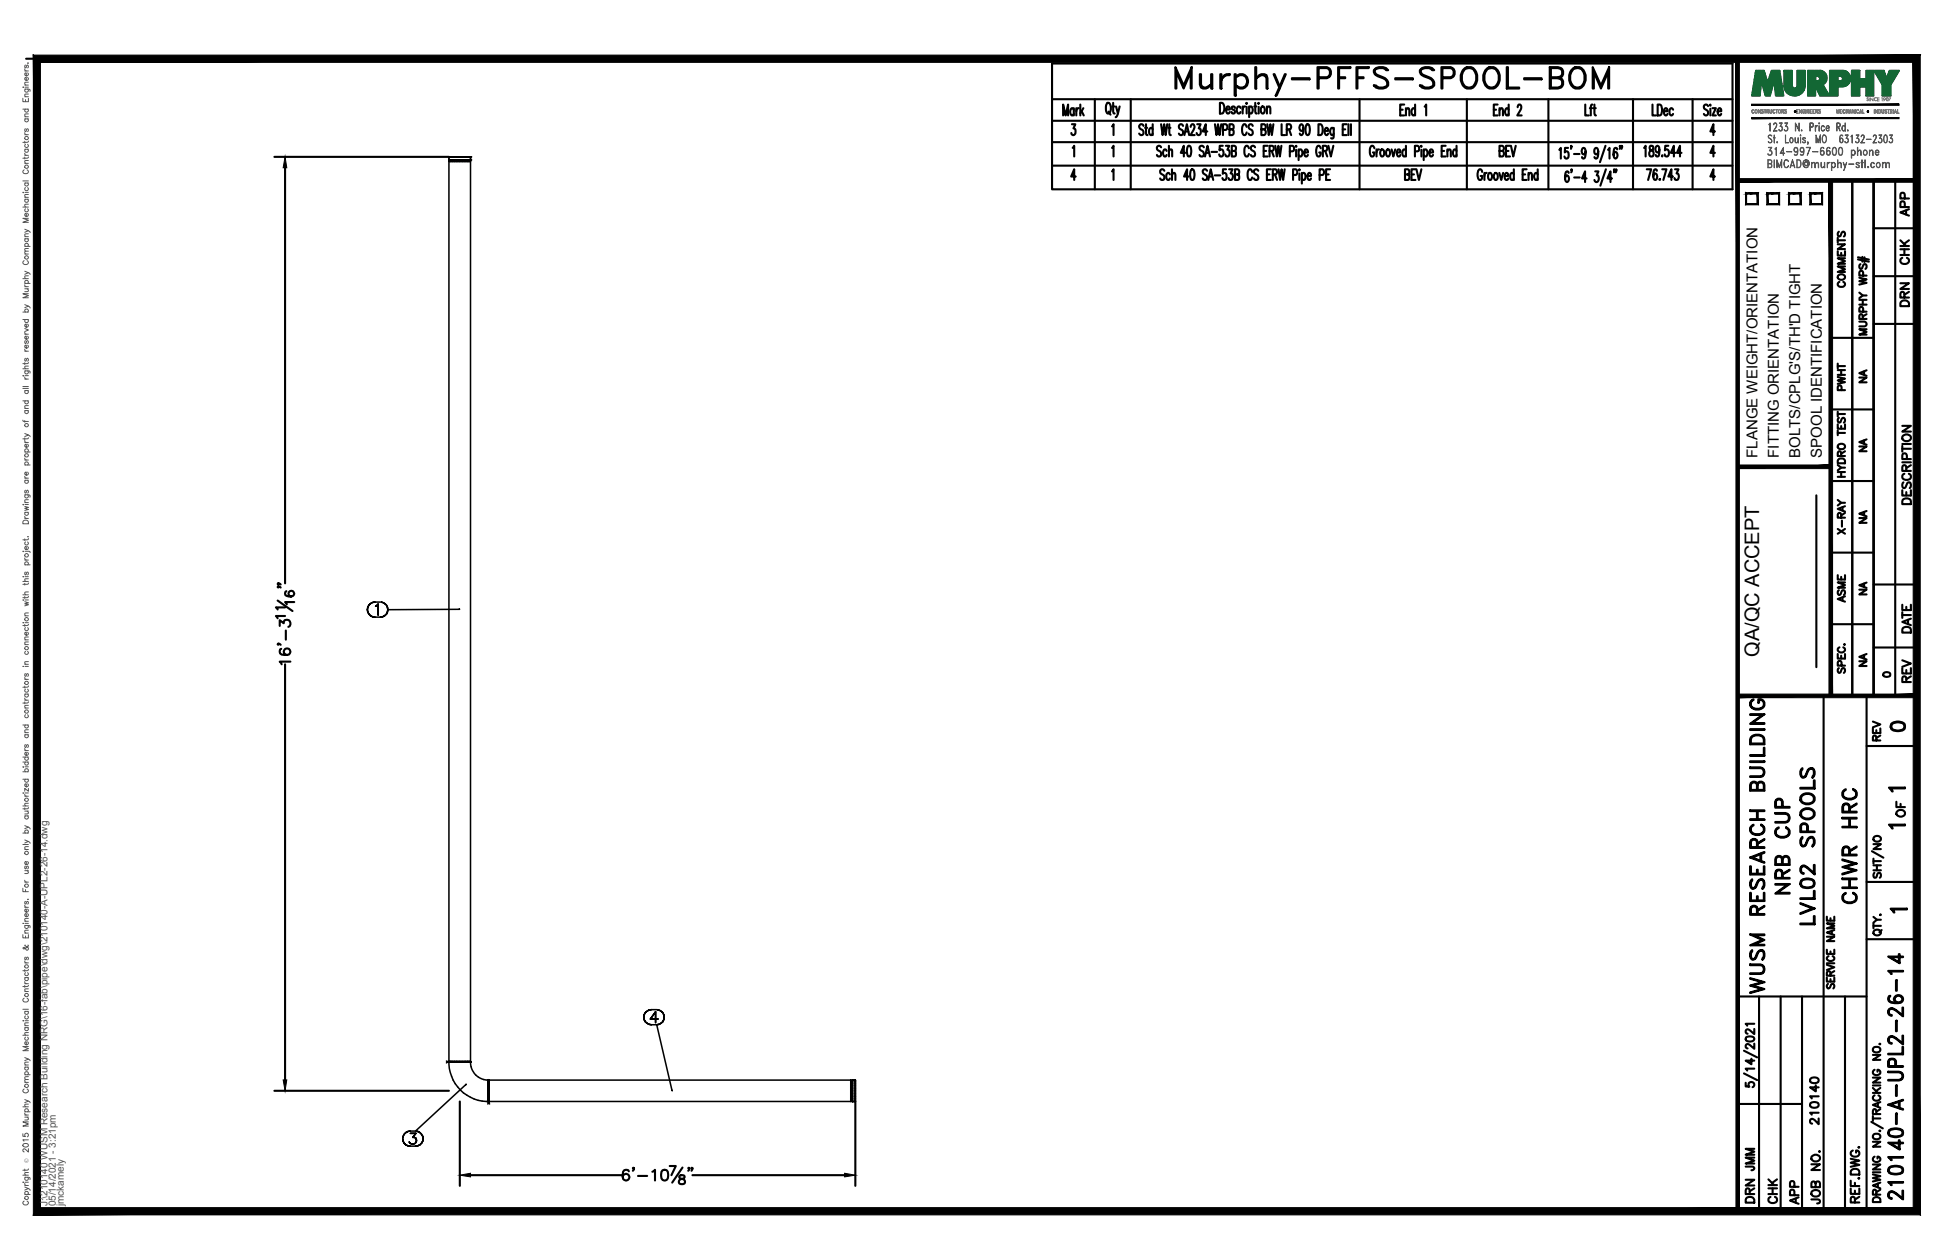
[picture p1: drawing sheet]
<svg xmlns="http://www.w3.org/2000/svg" width="432mm" height="279mm" viewBox="0 0 432 279" stroke-linecap="round" stroke-linejoin="round" font-family="sans-serif">
<defs><g id="words">
<text font-size="10.6" x="259.3" y="22.6">Murphy-PFFS-SPOOL-BOM</text>
<g font-size="6.6">
<text x="397.6" y="199.3" transform="rotate(-90 397.6 199.3)">NRB CUP</text>
<text x="412.4" y="201.4" transform="rotate(-90 412.4 201.4)">CHWR HRC</text>
<text x="403.2" y="206" transform="rotate(-90 403.2 206)">LVL02 SPOOLS</text>
<text x="391.9" y="221.5" transform="rotate(-90 391.9 221.5)">WUSM RESEARCH BUILDING</text>
<text x="422.6" y="267.1" transform="rotate(-90 422.6 267.1)">210140-A-UPL2-26-14</text>
</g>
<g font-size="5.3">
<text x="417.7" y="163.3">0</text>
<text x="389.8" y="260.7" transform="rotate(-90 389.8 260.7)">JMM</text>
<text x="389.8" y="267.8" transform="rotate(-90 389.8 267.8)">DRN</text>
<text x="399.7" y="268.1" transform="rotate(-90 399.7 268.1)">APP</text>
</g>
<g font-size="4.9">
<text x="424" y="49" transform="rotate(-90 424 49)">APP</text>
<text x="424" y="59.6" transform="rotate(-90 424 59.6)">CHK</text>
<text x="409.9" y="64.9" transform="rotate(-90 409.9 64.9)">COMMENTS</text>
<text x="424" y="69.1" transform="rotate(-90 424 69.1)">DRN</text>
<text x="409.9" y="87.8" transform="rotate(-90 409.9 87.8)">PWHT</text>
<text x="424.4" y="112.9" transform="rotate(-90 424.4 112.9)">DESCRIPTION</text>
<text x="409.9" y="119.6" transform="rotate(-90 409.9 119.6)">X-RAY</text>
<text x="409.9" y="134.8" transform="rotate(-90 409.9 134.8)">ASME</text>
<text x="424.4" y="141.5" transform="rotate(-90 424.4 141.5)">DATE</text>
<text x="424.4" y="152.4" transform="rotate(-90 424.4 152.4)">REV</text>
<text x="417.7" y="165.5" transform="rotate(-90 417.7 165.5)">REV</text>
<text x="423" y="182.4" transform="rotate(-90 423 182.4)">OF</text>
<text x="403.9" y="250.5" transform="rotate(-90 403.9 250.5)">210140</text>
<text x="394.8" y="268.1" transform="rotate(-90 394.8 268.1)">CHK</text>
<text x="404.3" y="268.1" transform="rotate(-90 404.3 268.1)">JOB NO.</text>
</g>
<g font-size="4.4">
<text x="414.5" y="86.1" transform="rotate(-90 414.5 86.1)">NA</text>
<text x="414.5" y="101.2" transform="rotate(-90 414.5 101.2)">NA</text>
<text x="414.5" y="117.1" transform="rotate(-90 414.5 117.1)">NA</text>
<text x="414.5" y="133" transform="rotate(-90 414.5 133)">NA</text>
<text x="389.9" y="145.7" transform="rotate(-90 389.9 145.7)">QA/QC ACCEPT</text>
<text x="414.5" y="148.9" transform="rotate(-90 414.5 148.9)">NA</text>
</g>
<text font-size="4" x="416.3" y="151.3">0</text>
<g font-size="3.5">
<text x="417.3" y="176.7">1</text>
<text x="417.3" y="184.9">1</text>
<text x="417.7" y="203.6">1</text>
</g>
<g font-size="3.3">
<text x="389.5" y="101.5" transform="rotate(-90 389.5 101.5)">FLANGE WEIGHT/ORIENTATION</text>
<text x="394.3" y="101.5" transform="rotate(-90 394.3 101.5)">FITTING ORIENTATION</text>
<text x="399.1" y="101.5" transform="rotate(-90 399.1 101.5)">BOLTS/CPLG'S/TH'D TIGHT</text>
<text x="403.8" y="101.5" transform="rotate(-90 403.8 101.5)">SPOOL IDENTIFICATION</text>
</g>
<g font-size="2.2" fill="#545454">
<text x="10.5" y="267.5" transform="rotate(-90 10.5 267.5)">J:\210140 WUSM Research Building NRG\16-fab\pipe\dwg\210140-A-UPL2-26-14.dwg</text>
<text x="12.4" y="267.5" transform="rotate(-90 12.4 267.5)">05/14/2021 - 3:21pm</text>
<text x="14.1" y="267.4" transform="rotate(-90 14.1 267.4)">jmckamely</text>
</g>
<text font-size="1.3" fill="#545454" x="6.3" y="257.9" transform="rotate(-90 6.3 257.9)">Ó</text>
</g></defs>
<!-- layer: HP-CWR-PIPE -->
<g fill="none" stroke="#000" stroke-width=".34">
<path d="M99.6 35.8h.1M99.8 34.8h-.3l.1 200.6M99.9 35.8h-.3h.3M99.9 34.8h.3M99.9 35.5h.3M100.2 35.8h-.3h.3M100.2 34.8h.5M100.2 35.5h.5M100.7 35.8h-.5h.5M101.3 35.8h-.6h.6M101.9 35.8h-.6h.6M102.5 34.8h-.6h.6"/>
<path d="M102.5 35.5h-.6h.6M102.5 35.8h-.6h.6M103.1 35.8h-.6h.6M103.1 34.8h.5M103.1 35.5h.5M103.6 35.8h-.5h.5M104 35.8h-.4h.4M104.2 34.8l.1 .7h-4.8v-.7h4.8v200.6h-1.8M104.2 35.8h-.2h.2M104.3 35.8h.1M81.4 135.2l.1 .5-.1-.5M81.5 134.6l-.1 .6 .1-.6"/>
<path d="M81.5 135.7l.3 .5-.3-.5M81.8 134.2l-.3 .4 .3-.4M81.8 136.2l.3 .3-.3-.3M82.1 133.8l-.3 .4 .3-.4M82.1 136.5l.5 .3-.5-.3M82.6 133.6l-.5 .2 .5-.2M82.6 136.8h.5h-.5M83.1 133.5l-.5 .1 .5-.1M83.1 136.8h1.2M83.1 133.5h1.2M83.3 134.4l.2-.1-.2 .1M83.5 134.3l.3-.3-.3 .3"/>
<path d="M83.8 134v2.4v-2.4M84.3 136.8h.5h-.5M84.8 133.6l-.5-.1 .5 .1M84.8 136.8l.5-.3-.5 .3M85.3 133.8l-.5-.2 .5 .2M85.3 136.5l.4-.3-.4 .3M85.7 134.2l-.4-.4 .4 .4M85.7 136.2l.2-.5-.2 .5M85.9 134.6l-.2-.4 .2 .4M85.9 135.7l.1-.5-.1 .5M86 135.2l-.1-.6 .1 .6M101.8 135.1h.1"/>
<path d="M101.8 135.1l-15.8 .1M99 235.3l.1 .1h5.2M99.5 235.4h.1M99.5 235.5h.4h-.3a8.5 8.5 0 0 0 8.6 8.7v-4.6a4.2 4.2 0 0 1-4-4.1h-1.7M99.5 235.5h.3zM99.6 235.4l-.1 .1M99.6 235.4h.1M99.8 235.5h.3zM99.9 235.5h.3h-.3M99.9 235.4h.1M100.1 235.5h.6zM100.2 235.5h.5h-.5"/>
<path d="M100.2 235.4h.1M100.7 235.5h.5zM100.7 235.5h.6h-.6M100.7 235.4h.1M101.2 235.5h.7zM101.2 235.4h.7h-.6M101.3 235.5h.6h-.6M101.3 235.4h.1M101.9 235.5h.6h-.6M101.9 235.4h.6h-.6M101.9 235.5h.6M101.9 235.4h1.2"/>
<path d="M101.9 235.5h-2.8l-.1 .2M102.5 235.5h.6h-.6M103.1 235.5h.5h-.5M103.1 235.5h.1M103.6 235.5h.4h-.4M103.6 235.5h.1M104 235.5h.2h-.2M104 235.5h.1M104 235.5h.3h-.3M104.3 235.5h.1M104.3 235.4v.1M108.2 239.5v4.7z"/>
<path d="M108.2 239.8v.4zM108.2 239.5v.3zM108.2 239.4v.2l.2-.2v.4M108.4 239.5h81.2v4.7h-81.2zM108.4 239.8v.4zM108.4 239.5v.3zM108.4 239.4v.2zM108.4 239.4v.1M108.4 239.8v4.4M142.7 225.5l.1 .6-.1-.6M142.8 225l-.1 .5 .1-.5M142.8 226.1l.2 .5-.2-.5"/>
<path d="M143 224.6l-.2 .4 .2-.4M143 226.6l.4 .3-.4-.3M143.4 224.2l-.4 .4 .4-.4M143.4 226.9l.5 .2-.5-.2M143.9 224l-.5 .2 .5-.2M143.9 227.1l.5 .1-.5-.1M144.2 226h1.7h-1.7M144.4 223.9l-.5 .1 .5-.1M144.4 227.2h1.2M144.4 223.9h1.2M145.3 224.4l-1.1 1.6 1.1-1.6M145.3 224.4v2.4v-2.4"/>
<path d="M145.6 227.2l.5-.1-.5 .1M145.6 227.2l3.4 14.6M146.1 224l-.5-.1 .5 .1M146.1 227.1l.4-.2-.4 .2M146.5 224.2l-.4-.2 .4 .2M146.5 226.9l.4-.3-.4 .3M146.9 224.6l-.4-.4 .4 .4M146.9 226.6l.2-.5-.2 .5M147.1 225l-.2-.4 .2 .4M147.1 226.1l.1-.6-.1 .6M147.2 225.5l-.1-.5 .1 .5M188.6 239.8v-.2v.2"/>
<path d="M188.6 239.6h.1M189 239.6v.2zM189 239.5v.1zM189 239.5h.1M189 239.8v4.5M189.6 239.6l-.6-.1v.3M189.6 239.6v.2zM189.6 239.5v.1zM189.6 239.5v4.8M89.3 252.5l.1 .5-.1-.5M89.4 252l-.1 .5 .1-.5M89.4 253l.2 .5-.2-.5"/>
<path d="M89.6 251.5l-.2 .5 .2-.5M89.6 253.5l.3 .4-.3-.4M89.9 251.1l-.3 .4 .3-.4M89.9 253.9l.5 .2-.5-.2M90.4 250.9l-.5 .2 .5-.2M90.4 254.1l.5 .1-.5-.1M90.7 253.2l.3 .4zM90.9 250.8l-.5 .1 .5-.1M90.9 254.2h1.2M91 251.3h1.2h-1.2M91 253.6l.6 .1zM91.5 252.2h.3h-.3"/>
<path d="M91.8 252.2l.3 .1-.3-.1M92 253.6l-.4 .1 .4-.1M92.1 252.3l.1 .1-.1-.1M92.1 254.2l.5-.1-.5 .1M92.2 251.3l-.7 .9 .7-.9M92.2 253.4l-.2 .2 .2-.2M92.2 252.4l.1 .4-.1-.4M92.3 252.8l-.1 .6zM92.6 250.9l-.5-.1 .5 .1M92.6 254.1l.5-.2-.5 .2M93.1 251.1l-.5-.2 .5 .2M93.1 253.9l.4-.4-.4 .4"/>
<path d="M93.5 251.5l-.4-.4 .4 .4M93.5 253.5l.2-.5-.2 .5M93.7 252l-.2-.5 .2 .5M93.7 253l.1-.5-.1 .5M93.8 252.5l-.1-.5 .1 .5M103.3 240.5l-11.2 10.3h-1.2M108.2 244.2v-.2v.3M108.2 243.6v.4zM108.2 243.1v.5zM108.2 242.5v.6zM108.2 242.5v-.6v.6M108.2 241.2v.7z"/>
<path d="M108.2 240.7v.6zM108.2 240.1v.6zM108.2 244.2h.2M108.2 244.2l-.1 .6M108.4 244.2v-.2v.3M108.4 243.6v.4zM108.4 243.1v.5zM108.4 242.5v.6zM108.4 242.5v-.6v.6M108.4 241.2v.7zM108.4 240.7v.6zM108.4 240.1v.6z"/>
<path d="M108.4 244.2v.5l.1 .1M149 241.8h.1M188.6 244.2h.1M188.6 244.2v-.2v.2M188.6 244v-.4v.4M188.6 243.6v-.5v.5M188.6 243.1v-.6v.6M188.6 242.5v-.6v.6M188.6 241.9v-.6v.6M188.6 241.3v-.6v.6M188.6 240.7v-.5v.5M188.6 240.2v-.4v.4"/>
<path d="M189 244.3h.1M189 244.2v-.2v.2M189 244v-.4v.4M189 243.1v.5zM189 242.5v.6zM189 242.5v-.6v.6M189 241.9v-.6v.6M189 241.3v-.6v.6M189 240.7v-.5v.5M189 240.2v-.4v.4M189.6 244.2h-.6M189.6 244.2h.1"/>
<path d="M189.6 244.2v-.2v.2M189.6 244v-.4v.4M189.6 243.1v.5zM189.6 242.5v.6zM189.6 242.5v-.6v.6M189.6 241.9v-.6v.6M189.6 241.3v-.6v.6M189.6 240.7v-.5v.5M189.6 240.2v-.4v.4"/>
</g>
<g fill="#000">
<circle cx="99.5" cy="34.8" r=".17"/>
<circle cx="99.5" cy="35.5" r=".17"/>
<circle cx="99.6" cy="34.8" r=".17"/>
<circle cx="99.6" cy="35.5" r=".17"/>
<circle cx="100.7" cy="34.8" r=".17"/>
<circle cx="100.7" cy="35.5" r=".17"/>
<circle cx="101.3" cy="34.8" r=".17"/>
<circle cx="101.3" cy="35.5" r=".17"/>
<circle cx="102.5" cy="34.8" r=".17"/>
<circle cx="102.5" cy="35.5" r=".17"/>
<circle cx="103.6" cy="34.8" r=".17"/>
<circle cx="103.6" cy="35.5" r=".17"/>
<circle cx="104" cy="34.8" r=".17"/>
<circle cx="104" cy="35.5" r=".17"/>
<circle cx="104.2" cy="34.8" r=".17"/>
<circle cx="104.2" cy="35.5" r=".17"/>
<circle cx="104.3" cy="34.8" r=".17"/>
<circle cx="104.3" cy="35.5" r=".17"/>
</g>
<!-- layer: PS-BDR -->
<g fill="#000" stroke="#000" stroke-width=".22">
<path d="M388.3 26.1v.2l32.6-.2zM388.3 26.3l32.6-.2v.2z"/>
<path d="M388.3 23.1v.3l32.6-.3zM388.3 23.4l32.6-.3v.3z"/>
<path d="M7.4 12.2v257.2l1.6-1.6zM7.4 12.2l1.6 1.6v254zM7.4 12.2l1.6 1.6 416.6-1.6zM9 13.8l416.6-1.6-1.5 1.6zM425.6 12.2l-1.5 1.6 1.5 255.6zM424.1 13.8l1.5 255.6-1.5-1.6zM7.4 269.4h418.2l-1.5-1.6zM9 267.8h415.1l-416.7 1.6z"/>
</g>
<!-- layer: PS-BDR-T -->
<g fill="none" stroke="#000" stroke-width=".47">
<path d="M415.3 40v114.3h-4.7v-114.2v114.2h-4.8v-114.2M387 42.9h2.6v2.4h-2.6zM391.8 42.9h2.6v2.4h-2.6zM396.6 42.9h2.5v2.4h-2.5zM401.3 42.9h2.6v2.4h-2.6zM411.8 57.5l2.5 .5M411.8 57.1l2.5 .5M412.4 58.6a.59 .59 0 0 0-.3 .5 .59 .59 0 0 0 .4 .5l.3-.1 .3-.8 .4-.1a.64 .64 0 0 1 0 1M412.8 57v1M413.3 57.1v1M405.8 74.9h9.5M412.1 71.3l1.4 .1a.52 .52 0 0 1 .2 .6 .52 .52 0 0 1-.4 .4h-1.2"/>
<path d="M412.1 61.6l1.7 .4-1.7 .3 1.7 .4-1.7 .4M412.1 67.5h1.7M412.1 66.5h1.7M412.1 64.9l.8 .6M412.9 70.7l-.1-.9-.4-.1-.3 .3v.7h1.7M412.9 66.5v1M413 69.1l-.1-.9-.5-.1-.3 .3v.7h1.7M413 61.1l-.1-.9-.5-.1-.3 .3v.7h1.7M413.8 73h-1.7l1.7 .6-1.7 .6h1.7M413.8 65.5h-.9l-.8 .6M413.8 69.7l-.9 .5M405.8 90.8h9.5"/>
<path d="M407.4 94.1v1h1.6v-1M407.4 96h1.6M407.4 91.3v1.1M407.4 95.4v1.1M407.4 91.8h1.6M407.4 98.7a.79 .79 0 0 1 1-.3 .79 .79 0 0 1 .5 .9 .78 .78 0 0 1-1 .3 .78 .78 0 0 1-.5-.9zM407.6 92.7a.59 .59 0 0 0-.3 .5 .59 .59 0 0 0 .4 .5l.3-.1 .3-.8 .4-.1a.65 .65 0 0 1 0 1M408.1 94.5v.6M402.6 109.8v38.1M405.8 106.7h9.5M407.4 105.7h1.6M407.4 104.7h1.6"/>
<path d="M407.4 103.1l.7 .6M407.4 102a.9 .9 0 0 1 1.6 .2v.5h-1.6zM408.1 101.1l-.1-.9-.3-.1-.3 .3v.7h1.6M408.1 104.7v1M409 103.7h-.9l-.7 .6M409 100.1l-.9 .5M405.8 122.5h9.5M405.8 138.4h9.5M407.4 145v1h1.6v-1M407.6 148.2a.59 .59 0 0 0-.3 .5 .59 .59 0 0 0 .4 .5l.3-.2 .3-.7 .4-.1a.65 .65 0 0 1 0 1M407.7 143.5a.59 .59 0 0 0-.3 .7 .59 .59 0 0 0 .6 .5h.4a.59 .59 0 0 0 .6-.5 .59 .59 0 0 0-.4-.7M408.1 145.4v.6"/>
<path d="M408.2 147.6l-.1-.9-.4-.2-.3 .4v.7h1.6M408.8 142.9h.2z"/>
</g>
<!-- layer: PS-DIM -->
<path d="M5.8 13h419" fill="none" stroke="#000" stroke-width=".47"/>
<!-- layer: 0 -->
<g fill="none" stroke="#000" stroke-width=".47">
<path d="M415.3 40v114.3M420.1 40v114.3M415.3 50.6h9.5M415.3 61.2h9.5M415.3 71.8h9.5M415.3 129.6h9.5M415.3 143.6h9.5M386.6 238l2.9 1.5M386.6 233l2.9 1.5M387 230l.8-.2a.85 .85 0 0 1 1.1 .6 1.14 1.14 0 0 1-1.9 0zM388.2 234.8v1.2l-1.2-.8h1.9M388.9 237h-1.9l.3 .4"/>
<path d="M388.9 231.4v1.2l-1-.8-.6-.3-.3 .2v.5l.4 .3M388.9 228.2v1.1l-1-.8-.6-.3-.3 .2v.5l.4 .3M388.9 227h-1.9l.3 .4M387 240.1v.8l.8 .1a.62 .62 0 0 1 0-.9 .62 .62 0 0 1 .9 .1 .62 .62 0 0 1-.2 .9"/>
</g>
<g fill="#000" stroke="#000" stroke-width=".22">
<path d="M384.8 13l.8 255.6v-255.6zM384.8 13l.8 255.6h-.8z"/>
<path d="M385.2 39.6v.8l39.6-.8zM385.2 40.4l39.6-.8v.8z"/>
<path d="M424.5 40l.8 114.3v-114.3zM424.5 40l.8 114.3h-.8z"/>
<path d="M385.2 153.9v.8l39.6-.8zM385.2 154.7l39.6-.8v.8z"/>
</g>
<!-- layer: PS-LOGO -->
<g fill="none" stroke="#545454" stroke-width=".22">
<path d="M5.1 19.3h.1zM5.5 19.8h.9l.2 .1v.4M5.5 15.3v.3l.3 .1M5.5 18.9h.8M5.5 15.7h.8M5.5 19.3h.8M5.7 19.8a.38 .38 0 0 0-.1 .5 .38 .38 0 0 0 .6 0 .38 .38 0 0 0-.1-.5M5.7 14.4l-.2 .3v.3h.3l.1-.4 .2-.2 .2 .3-.2 .4M6.1 17.2a.38 .38 0 0 1 .1 .5 .38 .38 0 0 1-.6 0 .38 .38 0 0 1 .1-.5h.1v.7M6.1 16.2a.38 .38 0 0 1 .1 .5 .38 .38 0 0 1-.6 0 .38 .38 0 0 1 .1-.5h.1v.6M6.2 13.9v.1zM6.3 18.2l-.8 .1v.3l.2 .3"/>
<path d="M5.1 21.8v.7h1.2v-.7M5.1 24.2h1.2M5.4 37.7a.43 .43 0 0 0-.3 .5 .43 .43 0 0 0 .4 .3h.3a.43 .43 0 0 0 .5-.3 .43 .43 0 0 0-.3-.5M5.5 34v.3l.3 .1M5.5 29.4v.3l.3 .2M5.5 31.3v.4M5.5 34.8v.4M5.5 36.2h.8M5.5 34.4h.8M5.5 33.1h.8M5.5 29.9h.8M5.5 26.4h.8"/>
<path d="M5.5 25.9h.8M5.5 21.4h.8M5.7 33.1a.38 .38 0 0 0-.1 .5 .38 .38 0 0 0 .6 0 .38 .38 0 0 0-.1-.5M5.7 32a.4 .4 0 0 0-.1 .6 .4 .4 0 0 0 .6 0 .4 .4 0 0 0-.1-.6M5.7 28.6l-.2 .2v.3h.3l.1-.4 .2-.1 .2 .2-.2 .4M5.7 26.4a.38 .38 0 0 0-.1 .5 .38 .38 0 0 0 .6 0 .38 .38 0 0 0-.1-.5M5.7 24.2a.38 .38 0 0 0-.1 .6 .38 .38 0 0 0 .6 0 .38 .38 0 0 0-.1-.6M5.7 22.1v.4M6.3 35.6h-.8v.3l.2 .3M6.3 34.8l-.3 .3h-.9M6.3 31.3l-.3 .3h-.9M6.3 25.3h-.8v.3l.2 .3"/>
<path d="M6.3 20.9h-.8v.3l.2 .2M391.9 34.2l.2 .2M392 36.3l.6-.1v-.6l-.6-.1v1.6l.6-.1v-.6h-.6M392.1 30a.44 .44 0 0 1 .7 .2 .38 .38 0 0 0-.6-.2 .38 .38 0 0 0-.1 .5l.4 .3a.46 .46 0 0 1 .2 .7 .46 .46 0 0 1-.7-.1 .41 .41 0 0 0 .6 .1 .41 .41 0 0 0 0-.6l-.6-.4zM392.3 33.3a.53 .53 0 0 1 .5 .8 .53 .53 0 0 1-.9 0 .47 .47 0 0 0 .7 .2l.2-.3M392.4 27.2l-.1 1.9v-1.7l-.2 .2zM392.4 36.3l.3 .1v.6l-.8 .2v-1.8l.8 .2v.6l-.3 .2M392.5 33.4a.51 .51 0 0 1 .3 .5 .51 .51 0 0 1-.3 .5M392.7 32.8l-.7-.1h.8l-.5 .7M392.7 32.7l-.5 .7 .4 .1 .2 .3M393.1 30.5l.4 .1zM393.1 29l.8 .1h-.8l.7-1.3-.2-.5h-.2l-.3 .4 .1-.3a.39 .39 0 0 1 .6 0 .39 .39 0 0 1 0 .5l-.7 1.2"/>
<path d="M393.3 35.4v1.8zM393.3 29.9v1.8zM393.4 33l.4-.3v1.7l-.1-1.6zM393.9 35.4l.5 1.5 .6-1.5v1.8l-.1-1.4-.5 1.4-.5-1.4v1.4zM393.9 31.4l.1 .3zM393.9 31.5l.1 .1zM394.4 28.8l.1 .2M394.7 27.9a.55 .55 0 0 1 .4 .7 .55 .55 0 0 1-.7 .4l-.1-.3 .4 .3 .3-.4M394.7 33.9l.9 .1h-1l.7-1.3v1.7v-1.5l-.6 1.1M394.8 28l.2 .5-.2 .5M395 27.3l-.6-.1h.6l-.3 .8M395 27.2l-.4 .8 .4 .1v.3"/>
<path d="M395.5 28.8l.2 .2M395.7 35.5a.47 .47 0 0 1 .7 .3l-.3-.3h-.3a1.08 1.08 0 0 0 0 1.6h.3l.3-.3a.44 .44 0 0 1-.4 .4 .44 .44 0 0 1-.5-.4l-.1-.7zM395.8 29.9v1.7l.7 .1h-.7zM395.8 27.9a.55 .55 0 0 1 .5 .7 .55 .55 0 0 1-.7 .4l-.1-.3 .4 .3 .4-.4M396 28l.3 .5-.3 .5M396 33.6l1.2 .1zM396.2 27.3l-.6-.1h.7l-.5 .8M396.2 27.2l-.4 .8 .3 .1 .2 .3M396.9 30.6a.57 .57 0 0 1 .7 .4 .57 .57 0 0 1-.4 .7l-.3-.1-.2-.4zM396.9 36.8h.8M397 30.6a.52 .52 0 0 1 .4 .5 .52 .52 0 0 1-.4 .5l-.2-.4zM397 36.7h.7"/>
<path d="M397.3 35.4l.6 1.8-.6-1.5-.5 1.5zM397.7 33.3l.3 .4 .3-.1 .2-.3M397.7 33.1l.3-.3h.3l.2 .3M397.8 34.3h.5M397.9 30.5l.1 1 .3 .1 .3-.2-.3 .3-.3-.1-.1-.2zM398 27.2l.8 1.6v-1.6v1.9l-.8-1.6v1.6zM398 32.8l-.3 .4 .3 .5M398.2 32.8a1.22 1.22 0 0 1 .1 1.6M398.3 35.4h.5a1.05 1.05 0 0 1 0 1.8h-.5zM398.3 35.5a.84 .84 0 0 1 .9 .5 .84 .84 0 0 1-.2 .9l-.7 .2zM398.5 33.5l-.2 .2a.49 .49 0 0 1-.6-.2 .49 .49 0 0 1 .1-.6 .49 .49 0 0 1 .7 0v.4a.81 .81 0 0 1-.5 1.1l-.3-.2 .1 .2M398.5 33.3l-.3 .4"/>
<path d="M398.6 30.5v1.2zM399 30l.1-.1v.3zM399.1 33.3l.3 .4 .3-.1 .1-.3M399.1 33.1l.3-.3h.3l.1 .3M399.1 30h.1M399.1 30.5v1.2zM399.1 34.3h.6M399.4 28.8v.3l-.1-.1zM399.4 28.9h.1M399.4 32.8a.51 .51 0 0 0-.3 .4 .51 .51 0 0 0 .3 .5M399.5 32.8a1.22 1.22 0 0 1 .1 1.6M399.6 31.5h.6"/>
<path d="M399.6 30.8l.6 .6-.2 .3-.4-.1v-.2l.1 .2M399.6 30.7h.6M399.7 30.6v.3M399.8 33.5l-.1 .2a.5 .5 0 0 1-.7-.5 .5 .5 0 0 1 .7-.4l.2 .5a.83 .83 0 0 1-.5 1.1l-.3-.2 .1 .2M399.8 33.3l-.3 .4M399.9 35.6a.74 .74 0 0 1 1 .2 .74 .74 0 0 1-.1 1l-.1-1 .1 .9a.68 .68 0 0 0-.3-1.2 .68 .68 0 0 0-.8 .9 .66 .66 0 0 0 .4 .7 .66 .66 0 0 0 .7-.2 .7 .7 0 0 1-.9 .1 .7 .7 0 0 1-.2-.8zM400 36l.2-.2 .4 .1 .1 .2-.5-.2-.2 .3 .1 .4 .4 .1 .2-.2-.1 .2-.4 .1-.2-.2zM400.1 30.6l.1 .2-.2-.3-.4 .1v.2l.6 .5M400.1 31.2v.4M400.7 31.5h.1M400.8 31.9l-.1-.5 .1 .4-.2 .2M400.8 31.7v.1"/>
<path d="M401.3 28.1l.6-.1v-.6l-.6-.1-.1 1.8v-1.9h.5l.2 .4v.4l-.2 .2h-.4M401.3 32.7l-.7 1.7 .7-1.7h-.9l.9 .1M401.6 36v1.2zM401.8 33.6l1.2 .1zM401.8 36.1h.5l.1 1.1-.2-1-.3-.1-.3 .3zM402.4 27.8v1.3zM402.5 29.9l.5 1.5 .5-1.5v1.8l-.1-1.4-.4 1.4-.4-1.4-.1 1.4zM402.6 36.1h.4l.1 1.1-.1-1-.3-.1-.3 .3zM402.6 27.9l.3-.1-.3 .2-.2 .4zM403.2 27.2l.1 .1v.2zM403.2 27.3h.1M403.2 27.8l.1 1.3z"/>
<path d="M403.5 34l.4 .4 .3-.1 .1-.3M403.5 33.8l.4-.4 .3 .1 .1 .3M403.6 36l.2 1 .3 .1 .3-.2-.3 .3-.4-.1zM403.7 32.8h.5M403.8 32.8l-.2 .2a1.17 1.17 0 0 0 .2 1.4M403.8 27.9l.4-.1 .2 .4-.2-.3a.54 .54 0 0 0-.4 .6 .54 .54 0 0 0 .4 .5l.2-.3-.2 .4h-.2l-.3-.5zM403.8 33.4l-.3 .5M404.1 33.4l.2 .5-.2 .5M404.1 30l.2-.1a.95 .95 0 0 1 .6 .9 .95 .95 0 0 1-.6 .9 1.24 1.24 0 0 1-.2-1.7zM404.1 30.1l.2-.1a.87 .87 0 0 1 .5 .8 .87 .87 0 0 1-.5 .8 1.19 1.19 0 0 1-.2-1.5zM404.2 32.8l.1 .1-.4-.2a1.42 1.42 0 0 0-.2 1.7 .49 .49 0 0 0 .6-.2 .49 .49 0 0 0-.1-.7 .49 .49 0 0 0-.7 .1M404.4 36l.1 1.2z"/>
<path d="M404.8 28.4h.6l-.2-.5a.54 .54 0 0 0-.4 .6 .54 .54 0 0 0 .4 .5l.2-.3-.2 .4a.63 .63 0 0 1-.4-.6 .63 .63 0 0 1 .4-.7l.3 .7h-.7M404.9 34l.3 .4 .3-.1 .2-.3M404.9 33.8l.3-.4 .3 .1 .2 .3M405 36l.1 1.2zM405.1 32.8h.5M405.1 32.8l-.1 .2a1.17 1.17 0 0 0 .2 1.4M405.2 33.4l-.3 .5M405.3 36.1l.3-.1-.5 .5zM405.4 33.4l.3 .5-.3 .5M405.5 32.8l.2 .1a.36 .36 0 0 0-.6-.1l-.2 .6v.8l.2 .2a.49 .49 0 0 0 .6-.2 .49 .49 0 0 0-.1-.7 .49 .49 0 0 0-.7 .1M406 36v1.8zM406.2 36.1a.53 .53 0 0 1 .7 .5 .53 .53 0 0 1-.7 .5l-.2-.2 .3 .2a.51 .51 0 0 0 .5-.5 .51 .51 0 0 0-.5-.5l-.3 .2z"/>
<path d="M406.3 32.8l.4-.1a1.13 1.13 0 0 1 0 1.7h-.1a1.28 1.28 0 0 1-.3-1.6zM406.3 34.3h.6M406.3 32.8h.6M406.4 32.8l-.2 .6 .2 1M406.8 32.8l.2 .6-.2 1M407.2 28.1l.6-.1v-.6l-.6-.1-.1 1.8v-1.9l.7 .1 .1 .7-.3 .2h-.4M407.3 35.4l.1 1.8zM407.5 28.2l.4 .9-.3-.9M407.6 36.1h.5l.1 1.1-.2-1-.3-.1-.3 .3zM407.7 32.8l.3-.1a1.13 1.13 0 0 1 0 1.7h-.1a1.28 1.28 0 0 1-.2-1.6zM407.7 34.3h.5M407.7 32.8h.5"/>
<path d="M407.8 32.8l-.2 .6 .2 1M407.8 31.3l.3 .3 .4-.3M407.8 31l.3-.3 .4 .3M408 30.1h.4M408 30l-.1 .3a1.28 1.28 0 0 0 .2 1.3M408.1 30.7l-.3 .4M408.2 32.8l.2 .6-.2 1M408.2 30.7l.3 .4-.3 .5M408.4 30l.1 .2a.33 .33 0 0 0-.5-.2l-.2 .7 .2 .9a.48 .48 0 0 0 .5-.5 .48 .48 0 0 0-.5-.4l-.2 .1M408.5 27.9l.3-.1 .2 .3-.2-.2a.54 .54 0 0 0-.5 .6 .54 .54 0 0 0 .5 .5l.2-.2-.2 .3-.5-.3zM409 27.2l.1 1.9zM409 37l-.5-1 .5 1.2"/>
<path d="M409 31.4l.1 .2M409.2 30.7l.4 .1 .1 .2M409.3 30.6a.53 .53 0 0 1 .4 .6 .53 .53 0 0 1-.7 .4v-.2a.36 .36 0 0 0 .6 .1l.1-.2M409.3 36l-.6 1.8zM409.4 30.7l.3 .4-.3 .5M409.6 28.8v.3zM409.6 28.9v.1zM409.6 30l-.6-.1h.7l-.4 .8M409.6 29.9l-.4 .8M409.8 36.4h1.1zM410.4 33.3v1.7zM410.6 33.3a.53 .53 0 0 1 .7 .6 .53 .53 0 0 1-.7 .5l-.2-.2 .3 .2a.51 .51 0 0 0 .5-.5 .51 .51 0 0 0-.5-.6l-.3 .2z"/>
<path d="M410.6 29.9l-.1 1.8v-1.6l-.2 .2zM411.3 31.4l.2 .2M411.5 37h.6M411.5 36.4l.6 .3v.2a.38 .38 0 0 1-.3 .3 .38 .38 0 0 1-.4-.3l.2 .2M411.5 36.2h.6M411.6 36.1v.3M411.6 30.6a.52 .52 0 0 1 .5 .6 .52 .52 0 0 1-.7 .4l-.1-.2a.36 .36 0 0 0 .6 .1l.2-.2M411.7 32.7l.1 1.7zM411.8 30.7l.3 .4-.1 .3-.2 .2M412 36.1l.1 .2a.38 .38 0 0 0-.3-.3 .38 .38 0 0 0-.4 .3l.7 .5M412 36.7v.4M412 33.3h.5v1.1v-.8l-.2-.3-.5 .3z"/>
<path d="M412 30l-.6-.1h.7l-.5 .8M412 29.9l-.4 .8 .3 .1 .2 .2M412.5 36l.5 .1zM412.5 31.6l.8 .1h-.8l.7-1.3-.2-.4h-.2l-.3 .3 .1-.2a.39 .39 0 0 1 .6-.1 .39 .39 0 0 1 0 .6l-.7 1.1M412.7 35.4l.1 1.8zM413.2 33.3a.54 .54 0 0 1 .7 .6 .54 .54 0 0 1-.7 .5l-.2-.5zM413.4 35.4l.1 1.8zM413.7 30.8l1 .1zM414 36.9l.2 .1-.1 .2zM414 37l.1 .1zM414.4 33.3v1.1zM414.6 33.3h.5l.1 1.1-.1-1-.3-.1-.4 .3z"/>
<path d="M414.7 36.3l.3-.3 .4 .1v.3v-.2a.46 .46 0 0 0-.7 .4 .46 .46 0 0 0 .7 .4v-.1l-.2 .3a.59 .59 0 0 1-.5-.3 .59 .59 0 0 1 0-.6zM415.2 31.6l.8 .1h-.9a1.94 1.94 0 0 0 .8-1.4l-.2-.3h-.3l-.2 .3 .1-.2 .4-.2 .2 .5-.7 1.3M415.7 33.8h.7l-.2-.5a.48 .48 0 0 0-.5 .6 .48 .48 0 0 0 .6 .4l.1-.2-.1 .3a.53 .53 0 0 1-.6-.5 .53 .53 0 0 1 .6-.6l.2 .6h-.8M416 36.3l.1-.2a.53 .53 0 0 1 .7 .5 .53 .53 0 0 1-.7 .5l-.1-.2zM416.4 31.4l.2 .2M416.7 30.6a.53 .53 0 0 1 .5 .6 .53 .53 0 0 1-.7 .4l-.2-.2 .5 .2 .3-.3M416.9 30.7l.2 .4-.2 .5M417.1 30l-.6-.1h.6l-.4 .8M417.1 29.9l-.5 .8 .4 .1 .1 .2M417.3 36l.1 1.2zM417.5 36.1h.5l.1 1.1-.1-.8-.2-.3-.4 .3zM417.7 30l.3-.1a1.32 1.32 0 0 1 0 1.8l-.3-.1-.2-.7z"/>
<path d="M417.7 31.5h.5M417.7 30.1h.5M417.8 30l-.2 .7 .2 .9M418.2 30l.1 .7-.1 .9M418.3 36.1h.4l.1 1.1-.1-1-.3-.1-.3 .3zM418.8 31.4l.2 .2M419.1 30.6a.53 .53 0 0 1 .4 .6 .53 .53 0 0 1-.7 .4v-.2a.36 .36 0 0 0 .6 .1l.1-.2M419.3 30.7l.2 .4-.2 .5M419.4 30l-.6-.1h.7l-.4 .8M419.4 29.9l-.4 .8 .4 .1 .1 .2M5.1 42.7h.1zM5.1 45.9h1.2"/>
<path d="M5.1 40.1h1.2M5.4 57.8a.43 .43 0 0 0-.3 .5 .43 .43 0 0 0 .4 .4h.3a.43 .43 0 0 0 .5-.4 .43 .43 0 0 0-.3-.5M5.5 50.8l.8 .4-.8 .3M5.5 56.3h.8M5.5 54.6h1.2M5.5 52.9h.8M5.5 52.5h.8M5.5 44.2h.8M5.5 43.8h.8M5.5 40.6h.8M5.5 42.7h.8M5.7 54.6a.38 .38 0 0 1-.1-.5 .38 .38 0 0 1 .6 0 .38 .38 0 0 1-.1 .5"/>
<path d="M5.7 52.9a.38 .38 0 0 0-.1 .6 .38 .38 0 0 0 .6 0 .38 .38 0 0 0-.1-.6M5.7 46.3a.38 .38 0 0 0-.1 .6 .38 .38 0 0 0 .6 0 .38 .38 0 0 0-.1-.6M5.7 44.2a.38 .38 0 0 0-.1 .5 .38 .38 0 0 0 .6 0 .38 .38 0 0 0-.1-.5M5.7 41.6a.38 .38 0 0 0-.1 .6 .38 .38 0 0 0 .6 0 .38 .38 0 0 0-.1-.6M5.7 40.6a.38 .38 0 0 0-.1 .5 .38 .38 0 0 0 .6 0 .38 .38 0 0 0-.1-.5M6.1 47.3a.38 .38 0 0 1 .1 .6 .38 .38 0 0 1-.6 0 .38 .38 0 0 1 .1-.6h.1v.7M6.3 55.7l-.8 .1v.2l.2 .3M6.3 55.1h-.8v.3l.2 .3M6.3 51.8l-.8 .1v.3l.2 .3M6.3 51.2l.4 .4M6.3 48.4h-1.2l1.2 .4-1.2 .5h1.2M6.3 45.3h-.8v.3l.2 .3"/>
<path d="M6.3 43.1l-.8 .1v.3l.2 .3M5.1 70.9h1.2M5.1 69.2h1.2M5.1 61.8h1.2M5.5 77.4v.3l.3 .2M5.5 73.7v.2l.3 .2M5.5 72.8l.8 .4-.8 .3M5.5 67.5l.8 .4-.8 .3M5.5 63.1v.3l.3 .2M5.5 60.1l.8 .4-.8 .3M5.5 77.9h.8M5.5 74.1h.8"/>
<path d="M5.5 64h.8M5.5 63.6h.8M5.5 62.9h1.2M5.7 79.4l-.2 .3v.3h.3l.1-.4 .2-.2 .2 .3-.2 .4M5.7 75.6l-.2 .2v.3h.3l.1-.4 .2-.1 .2 .2-.2 .4M5.7 70.9a.38 .38 0 0 0-.1 .5 .38 .38 0 0 0 .6 0 .38 .38 0 0 0-.1-.5M5.7 69.2a.38 .38 0 0 1-.1-.6 .38 .38 0 0 1 .6 0 .38 .38 0 0 1-.1 .6M5.7 62.9a.38 .38 0 0 1-.1-.6 .38 .38 0 0 1 .6 0 .38 .38 0 0 1-.1 .6M6 64l.3 .3-.1 .3-.7 .1M6.1 76.5a.38 .38 0 0 1 .1 .6 .38 .38 0 0 1-.6 0 .38 .38 0 0 1 .1-.6h.1v.7M6.1 74.5a.38 .38 0 0 1 .1 .6 .38 .38 0 0 1-.6 0 .38 .38 0 0 1 .1-.6h.1v.7M6.1 71.9a.38 .38 0 0 1 .1 .5 .38 .38 0 0 1-.6 0 .38 .38 0 0 1 .1-.5h.1v.6"/>
<path d="M6.3 67.9l.4 .4M6.3 65.1h-1.2l1.2 .5-1.2 .4h1.2M6.3 61.2h-.8v.3l.2 .3M6.3 60.5l.4 .4M5.1 93.2l.2 .3h1M5.1 83.3h.1zM5.1 88.9h1.2M5.1 86.1h1.2M5.1 85.7h1.2M5.1 81.8h1.2M5.5 97.6v.3l.3 .2M5.5 96.1l.8 .4-.8 .3"/>
<path d="M5.5 83.6v.3l.3 .2M5.5 82.2l1 .1 .1 .4M5.5 80.4v.4M5.5 93.2v.4M5.5 97.1v.4M5.5 98.1h.8M5.5 91h.8M5.5 90.6h.8M5.5 86.6h.8M5.5 84.1h.8M5.5 83.3h.8M5.7 91a.38 .38 0 0 0-.1 .6 .38 .38 0 0 0 .6 0 .38 .38 0 0 0-.1-.6"/>
<path d="M5.7 88.9a.38 .38 0 0 0-.1 .5 .38 .38 0 0 0 .6 0 .38 .38 0 0 0-.1-.5M5.7 86.6a.38 .38 0 0 0-.1 .6 .38 .38 0 0 0 .6 0 .38 .38 0 0 0-.1-.6M5.7 82.2a.38 .38 0 0 0-.1 .6 .38 .38 0 0 0 .6 0 .38 .38 0 0 0-.1-.6M6.1 98.5a.38 .38 0 0 1 .1 .6 .38 .38 0 0 1-.6 0 .38 .38 0 0 1 .1-.6h.1v.7M6.3 97.1l-.3 .2h-.9M6.3 96.5l.4 .3M6.3 89.9l-.8 .1v.3l.2 .3M6.3 81.2h-.8v.3l.2 .3M6.3 80.4l-.3 .2h-.9M5.1 111.9h.1zM5.2 115.6a.69 .69 0 0 1 1.1 .1v.4h-1.2zM5.5 114.5v.3l.3 .2"/>
<path d="M5.5 112.3l.8 .2-.8 .2 .8 .3-.8 .2M5.5 109.7h.9l.2 .1v.5M5.5 105.6v.3l.3 .1M5.5 101.6v.2l.3 .2M5.5 119.5v.4M5.5 115h.8M5.5 113.6h.8M5.5 111.4h.8M5.5 106.5h.8M5.5 106h.8M5.5 103.1h1.2M5.5 102h.8"/>
<path d="M5.5 100.2h1.2M5.5 111.9h.8M5.7 113.6a.38 .38 0 0 0-.1 .6 .38 .38 0 0 0 .6 0 .38 .38 0 0 0-.1-.6M5.7 109.7a.4 .4 0 0 0-.1 .6 .4 .4 0 0 0 .6 0 .4 .4 0 0 0-.1-.6M5.7 108.7l-.2 .3v.3h.3l.1-.4 .2-.2 .2 .3-.2 .3M5.7 106.5a.38 .38 0 0 0-.1 .6 .38 .38 0 0 0 .6 0 .38 .38 0 0 0-.1-.6M5.7 103.1a.38 .38 0 0 1-.1-.5 .38 .38 0 0 1 .6 0 .38 .38 0 0 1-.1 .5M5.7 100.2a.4 .4 0 0 1-.1-.6 .4 .4 0 0 1 .6 0 .4 .4 0 0 1-.1 .6M6.1 104.7a.38 .38 0 0 1 .1 .5 .38 .38 0 0 1-.6 0 .38 .38 0 0 1 .1-.5h.1v.7M6.2 119h.1M6.3 119.4l-.3 .3h-.9M6.3 110.8l-.8 .1v.3l.2 .2"/>
<path d="M5.1 138.1h.1zM5.1 133h.1zM5.1 127.9h.1zM5.1 122.2h.1zM5.1 131.9h1.2M5.1 128.9h1.2M5.5 133.4l.8 .3-.8 .2 .8 .2-.8 .3M5.5 123.7v.3l.3 .2M5.5 129.4v.3M5.5 132.3v.4M5.5 138.5v.4M5.5 136.6h.8"/>
<path d="M5.5 125.3h1.2M5.5 124.2h.8M5.5 122.2h1l.2 .3M5.5 138.1h.8M5.5 133h.8M5.5 127.9h.8M5.7 139.2a.38 .38 0 0 0-.1 .5 .38 .38 0 0 0 .6 0 .38 .38 0 0 0-.1-.5M5.7 126.9l-.2 .2v.3h.3l.1-.4 .2-.1 .2 .2-.2 .4M5.7 125.3a.38 .38 0 0 1-.1-.6 .38 .38 0 0 1 .6 0 .38 .38 0 0 1-.1 .6M5.7 120.2a.38 .38 0 0 0-.1 .5 .38 .38 0 0 0 .6 0 .38 .38 0 0 0-.1-.5M6.1 121.2a.38 .38 0 0 1 .1 .5 .38 .38 0 0 1-.6 0 .38 .38 0 0 1 .1-.5h.1v.7M6.3 138.4l-.3 .3h-.9"/>
<path d="M6.3 135.9l-.8 .1v.3l.2 .3M6.3 132.2l-.3 .3h-.9M6.3 131.3h-.8v.3l.2 .3M6.3 129.3l-.3 .3h-.9M6.3 128.3l-.8 .1v.3l.2 .2M5.1 147.8h.1zM5.5 154.8v.3l.3 .2M5.5 150.2v.3l.3 .2M5.5 152.1v.5M5.5 155.6v.5M5.5 157h.8M5.5 155.3h.8"/>
<path d="M5.5 153.9h.8M5.5 150.7h.8M5.5 147.3h.8M5.5 142.9h.8M5.5 141.9h.8M5.5 147.8h.8M5.7 158.5a.38 .38 0 0 0-.1 .5 .38 .38 0 0 0 .6 0 .38 .38 0 0 0-.1-.5M5.7 153.9a.38 .38 0 0 0-.1 .6 .38 .38 0 0 0 .6 0 .38 .38 0 0 0-.1-.6M5.7 152.8a.38 .38 0 0 0-.1 .6 .38 .38 0 0 0 .6 0 .38 .38 0 0 0-.1-.6M5.7 149.4l-.2 .2v.3h.3l.1-.4 .2-.1 .2 .2-.2 .4M5.7 144.4a.38 .38 0 0 0-.1 .6 .38 .38 0 0 0 .6 0 .38 .38 0 0 0-.1-.6M6.1 140.2a.38 .38 0 0 1 .1 .6 .38 .38 0 0 1-.6 0 .38 .38 0 0 1 .1-.6h.1v.7"/>
<path d="M6.3 156.4h-.8v.3l.2 .3M6.3 155.6l-.3 .3h-.9M6.3 152.1l-.3 .3h-.9M6.3 146.7l-.8 .1v.3l.2 .2M6.3 142.4h-.8v.3l.2 .2M6.3 141.3h-.8v.3l.2 .3M5.1 175.8h.1zM5.1 170h.1zM5.1 178.7h1.2M5.1 172.8h1.2M5.1 171.1h1.2M5.1 169h1.2"/>
<path d="M5.1 167.9h1.2M5.1 160.8h1.2M5.5 176.1v.3l.3 .2M5.5 166v.3l.3 .1M5.5 179.1v.4M5.5 179.9h.8M5.5 176.6h.8M5.5 166.4h.8M5.5 162.9h.8M5.5 162.5h.8M5.5 175.8h.8M5.5 170h.8"/>
<path d="M5.7 172.8a.38 .38 0 0 0-.1 .5 .38 .38 0 0 0 .6 0 .38 .38 0 0 0-.1-.5M5.7 171.1a.38 .38 0 0 1-.1-.5 .38 .38 0 0 1 .6 0 .38 .38 0 0 1-.1 .5M5.7 169a.38 .38 0 0 0-.1 .5 .38 .38 0 0 0 .6 0 .38 .38 0 0 0-.1-.5M5.7 167.9a.4 .4 0 0 0-.1 .6 .4 .4 0 0 0 .6 0 .4 .4 0 0 0-.1-.6M5.7 165.1l-.2 .2v.4h.3l.1-.4 .2-.2 .2 .2-.2 .5M5.7 162.9a.38 .38 0 0 0-.1 .6 .38 .38 0 0 0 .6 0 .38 .38 0 0 0-.1-.6M5.7 160.8a.38 .38 0 0 0-.1 .5 .38 .38 0 0 0 .6 0 .38 .38 0 0 0-.1-.5M6 179.9l.3 .4-.3 .2h-.5M6.1 173.8a.38 .38 0 0 1 .1 .6 .38 .38 0 0 1-.6 0 .38 .38 0 0 1 .1-.6h.1v.7M6.1 166.8a.38 .38 0 0 1 .1 .6 .38 .38 0 0 1-.6 0 .38 .38 0 0 1 .1-.6h.1v.7M6.3 179.1l-.3 .3h-.9M6.3 178.1l-.8 .1v.3l.2 .2"/>
<path d="M6.3 174.8v.7l-.8-.7v.7M6.3 161.8l-.8 .1v.3l.2 .3M5.1 197v.7h1.2M5.1 187.3h1.2M5.1 184.7h1.2M5.5 195.2v.2l.3 .2M5.5 186.3l.8 .3-.8 .3M5.5 183.1l.8 .3-.8 .4M5.5 195.6h.8M5.5 193.1h.8M5.5 188.4h.8M5.5 180.9h.8"/>
<path d="M5.7 199.9l-.2 .2v.3h.3l.1-.3 .2-.2 .2 .2-.2 .4M5.7 192.1l-.2 .2v.3h.3l.1-.4 .2-.1 .2 .2-.2 .4M5.7 184.7a.38 .38 0 0 1-.1-.5 .38 .38 0 0 1 .6 0 .38 .38 0 0 1-.1 .5M5.7 180.9a.4 .4 0 0 0-.1 .6 .4 .4 0 0 0 .6 0 .4 .4 0 0 0-.1-.6M5.7 197.3v.4M6 193.1l.3 .4-.3 .2h-.5M6.1 191a.38 .38 0 0 1 .1 .6 .38 .38 0 0 1-.6 0 .38 .38 0 0 1 .1-.6h.1v.7M6.2 199.4h.1zM6.3 187.7l-.8 .1v.3l.2 .3M6.3 186.6l.4 .4M6.3 183.4l.4 .4M5.1 207.2v.8h1.2v-.8"/>
<path d="M5.1 204.8h.1zM5.5 217.7v.3l.3 .1M5.5 213.1v.2l.3 .2M5.5 205.2l1 .1 .1 .4M5.5 200.7v.3l.3 .2M5.5 215v.4M5.5 218.5v.4M5.5 219.9h.8M5.5 218.1h.8M5.5 216.8h.8M5.5 213.5h.8M5.5 206.9h.8"/>
<path d="M5.5 204.3h.8M5.5 201.2h.8M5.5 204.8h.8M5.6 209.6l-.1 .1a.73 .73 0 0 1 .7 .9l-.2 .1-.6-.6-.3 .2 .1 .1 .5-.1 .6-.6-.1-.1M5.7 216.8a.38 .38 0 0 0-.1 .5 .38 .38 0 0 0 .6 0 .38 .38 0 0 0-.1-.5M5.7 215.7a.38 .38 0 0 0-.1 .5 .38 .38 0 0 0 .6 0 .38 .38 0 0 0-.1-.5M5.7 212.2l-.2 .3v.3h.3l.1-.4 .2-.2 .2 .3-.2 .3M5.7 205.2a.38 .38 0 0 0-.1 .6 .38 .38 0 0 0 .6 0 .38 .38 0 0 0-.1-.6M5.7 207.5v.5M6.1 202.6a.38 .38 0 0 1 .1 .6 .38 .38 0 0 1-.6 0 .38 .38 0 0 1 .1-.6h.1v.7M6.1 201.6a.38 .38 0 0 1 .1 .5 .38 .38 0 0 1-.6 0 .38 .38 0 0 1 .1-.5h.1v.7M6.3 219.3h-.8v.3l.2 .3"/>
<path d="M6.3 218.5l-.3 .3h-.9M6.3 215l-.3 .3h-.9M6.3 206.3h-.8v.3l.2 .3M6.3 203.7h-.8v.3l.2 .3M5.1 226.3h.1zM5.1 229.6h1.2M5.1 223.8h1.2M5.4 221.3a.43 .43 0 0 0-.3 .5 .43 .43 0 0 0 .4 .4h.3a.43 .43 0 0 0 .5-.4 .43 .43 0 0 0-.3-.5M5.5 234.5l.8 .4-.8 .3M5.5 238.3h1.2M5.5 236.6h.8M5.5 236.2h.8"/>
<path d="M5.5 227.9h.8M5.5 227.4h.8M5.5 224.3h.8M5.5 226.3h.8M5.7 238.3a.38 .38 0 0 1-.1-.5 .38 .38 0 0 1 .6 0 .38 .38 0 0 1-.1 .5M5.7 236.6a.38 .38 0 0 0-.1 .6 .38 .38 0 0 0 .6 0 .38 .38 0 0 0-.1-.6M5.7 230a.38 .38 0 0 0-.1 .5 .38 .38 0 0 0 .6 0 .38 .38 0 0 0-.1-.5M5.7 227.9a.38 .38 0 0 0-.1 .5 .38 .38 0 0 0 .6 0 .38 .38 0 0 0-.1-.5M5.7 225.3a.38 .38 0 0 0-.1 .5 .38 .38 0 0 0 .6 0 .38 .38 0 0 0-.1-.5M5.7 224.3a.38 .38 0 0 0-.1 .5 .38 .38 0 0 0 .6 0 .38 .38 0 0 0-.1-.5M6.1 231a.38 .38 0 0 1 .1 .6 .38 .38 0 0 1-.6 0 .38 .38 0 0 1 .1-.6h.1v.7M6.3 239.4h-.8v.3l.2 .3"/>
<path d="M6.3 238.7l-.8 .1v.3l.2 .3M6.3 235.5l-.8 .1v.3l.2 .3M6.3 234.9l.4 .3M6.3 232.1h-1.2l1.2 .4-1.2 .5h1.2M6.3 229h-.8v.3l.2 .3M6.3 226.8l-.8 .1v.2l.2 .3M5.1 251.4v.6h.5a.43 .43 0 0 1 0-.6 .43 .43 0 0 1 .6 .1 .43 .43 0 0 1-.2 .6M5.1 245.4h1.2M5.2 253.7a.58 .58 0 0 1 .7-.2 .58 .58 0 0 1 .3 .7 .59 .59 0 0 1-.7 .2 .59 .59 0 0 1-.3-.7zM5.4 241.5a.43 .43 0 0 0-.3 .5 .43 .43 0 0 0 .4 .3h.3a.43 .43 0 0 0 .5-.3 .43 .43 0 0 0-.3-.5M5.5 246.8v.3l.3 .2M5.5 243.8l.8 .4-.8 .3"/>
<path d="M5.5 259.2v.5M5.5 247.7h.8M5.5 247.3h.8M5.5 246.5h1.2M5.5 240h.8M5.7 246.5a.38 .38 0 0 1-.1-.5 .38 .38 0 0 1 .6 0 .38 .38 0 0 1-.1 .5M6 247.7l.3 .5-.3 .2h-.5M6.3 260h-.8v.3l.2 .3M6.3 259.2l-.3 .3h-.9M6.3 254.7v.8l-.8-.7h-.3l-.1 .4 .3 .2M6.3 252.8h-1.2l.2 .3M6.3 248.8h-1.2l1.2 .4-1.2 .5h1.2"/>
<path d="M6.3 244.8l-.8 .1v.3l.2 .2M6.3 244.2l.4 .3M5.1 262.2h.1zM5.1 260.6h1.2M5.4 266.3a.43 .43 0 0 0-.3 .5 .43 .43 0 0 0 .4 .4h.3a.43 .43 0 0 0 .5-.4 .43 .43 0 0 0-.3-.5M5.5 263.2l.8 .4-.8 .3M5.5 262.4v.3l.3 .2M5.5 261.1h.9l.2 .1v.4M5.5 264.9h1.2M5.5 262.9h.8M5.5 262.2h.8M5.7 264.9a.38 .38 0 0 1-.1-.6 .38 .38 0 0 1 .6 0 .38 .38 0 0 1-.1 .6"/>
<path d="M5.7 261.1a.38 .38 0 0 0-.1 .5 .38 .38 0 0 0 .6 0 .38 .38 0 0 0-.1-.5M6.3 263.6l.4 .4"/>
<circle cx="5.9" cy="37" r=".4"/>
<circle cx="5.9" cy="30.6" r=".4"/>
<circle cx="413.5" cy="33.8" r=".48"/>
<circle cx="416.3" cy="36.6" r=".48"/>
<circle cx="5.9" cy="57.1" r=".39"/>
<circle cx="5.9" cy="94.3" r=".4"/>
<circle cx="5.9" cy="101" r=".4"/>
<circle cx="5.9" cy="137.3" r=".39"/>
<circle cx="5.9" cy="123.2" r=".4"/>
<circle cx="5.9" cy="157.8" r=".4"/>
<circle cx="5.9" cy="151.4" r=".4"/>
<circle cx="5.9" cy="143.7" r=".4"/>
<circle cx="5.9" cy="177.3" r=".4"/>
<circle cx="5.9" cy="189.1" r=".39"/>
<circle cx="5.9" cy="196.4" r=".4"/>
<circle cx="5.9" cy="214.3" r=".4"/>
<circle cx="5.9" cy="220.6" r=".4"/>
<circle cx="5.9" cy="240.8" r=".39"/>
<circle cx="5.9" cy="265.6" r=".39"/>
</g>
<!-- layer: PS-BDR -->
<g fill="none" stroke="#136734" stroke-width=".34">
<path d="M388.6 19.6v1.6M388.7 18.9v2.3M388.8 18.2v3M388.9 17.5v3.7M389 16.8v4.4M389.1 16.1v5.1M389.2 15.6v5.6M389.4 15.6v5.6M389.5 15.6v5.6M389.6 15.6v5.6M389.7 15.6v5.6M389.8 15.6v5.6"/>
<path d="M389.9 15.6v5.6M390 15.6v5.6M390.1 15.6v5.3M390.3 15.6v4.2M390.3 15.6v3.1M390.5 15.6v2.5M390.6 15.6v2.9M390.7 15.6v3.4M390.8 15.6v3.7M390.9 15.6v4.2M391 15.6h-1.8l-.9 5.6h1.8l.3-3.2 .9 3.2h1.1l.9-3.2 .3 3.2h1.8l-.9-5.6M391 15.6l.8 2.7 .9-2.7h1.8"/>
<path d="M391 15.6v4.5M391.1 16v4.6M391.3 16.4v4.5M391.4 16.7v4.5M391.5 17.1v4.1M391.6 17.5v3.7M391.7 17.8v3.4M391.8 18.2v3M391.9 18v3.2M392 17.6v3.6M392.2 17.3v3.9M392.2 16.9v4.3"/>
<path d="M392.4 16.6v4.6M392.5 16.2v4.6M392.6 15.9v4.5M392.7 15.6v4.4M392.8 15.6v4M392.9 15.6v3.6M393.1 15.6v3.2M393.1 15.6v2.8M393.3 15.6v2.4M393.4 15.6v3.4M393.5 15.6v4.5M393.6 15.6v5.5"/>
<path d="M393.7 15.6v5.6M393.8 15.6v5.6M393.9 15.6v5.6M394 15.6v5.6M394.2 15.6v5.6M394.3 15.6v5.6M394.4 15.6v5.6M394.5 15.6v5.6M394.6 16.3v4.9M394.7 17v4.2M394.8 17.7v3.5M395 18.4v2.8"/>
<path d="M395 19.1v2.1M395.2 19.8v1.4M395.5 19v-3.4h1.7v3.5M395.5 19a2.28 2.28 0 0 0 2.3 2.2M395.5 15.6v3.9M395.6 15.6v4.3M395.7 15.6v4.5M395.8 15.6v4.7M395.9 15.6v4.8M396.1 15.6v5M396.2 15.6v5M396.3 15.6v5.1"/>
<path d="M396.4 15.6v5.2M396.5 15.6v5.3M396.6 15.6v5.3M396.7 15.6v5.4M396.8 15.6v5.4M396.9 15.6v5.5M397.1 15.6v5.5M397.2 15.6v5.6M397.3 19.2v2M397.3 19.1a.57 .57 0 0 0 .6 .5 .57 .57 0 0 0 .5-.5M397.4 19.4v1.8M397.5 19.5v1.7"/>
<path d="M397.6 19.5v1.7M397.7 19.6v1.6M397.8 19.6v1.6M398 19.6v1.6M398 19.5v1.7M398.2 19.5v1.7M398.3 19.4v1.8M398.5 15.6v5.5M398.6 15.6v5.5M398.7 15.6v5.5M398.9 15.6v5.4M398.9 15.6v5.3"/>
<path d="M399.1 15.6v5.3M399.2 15.6v5.2M399.3 15.6v5.1M399.4 15.6v5M399.5 15.6v4.9M399.6 15.6v4.7M399.7 15.6v4.6M399.9 15.6v4.4M400 15.6v4.2M400.1 19.3v-3.7h-1.7v5.6M400.1 19a2.31 2.31 0 0 1-2.3 2.2M400.8 15.6v5.6"/>
<path d="M401 15.6v5.6M401.1 15.6v5.6M401.2 15.6v5.6M401.3 15.6v5.6M401.4 15.6v5.6M401.5 15.6v5.6M401.6 15.6v5.6M401.7 15.6v5.6M401.9 15.6v5.6M402 15.6v5.6M402.1 15.6v5.6M402.2 15.6v5.6"/>
<path d="M402.3 15.6v5.6M402.4 15.6v5.6M402.5 15.6v1.3M402.5 18v1.3M402.7 15.6v1.3M402.7 18v1.6M402.7 18v1.8M402.9 15.6v1.3M402.9 18v2.1M403 15.6v1.3M403 18v2.3M403.1 15.6v1.3l.2 .3 .1 .4"/>
<path d="M403.1 16.9h-.7v1.1l.7-.1v2.6M403.2 15.6v1.4M403.2 17.9v2.9M403.3 17.8l-.2 .1M403.3 15.6v1.6M403.3 17.7v3.3M403.4 17.7l-.1 .1M403.4 15.6v5.6M403.5 15.6v5.6M403.6 15.7v5.5M403.8 15.7v5.5M403.9 15.7v5.5"/>
<path d="M404 15.8v3M404 18.9v2.3M404.1 15.9v2.9M404.1 19v2.2M404.2 15.9v2.8M404.2 19.1v2.1M404.3 19.2l1.2 2h-2.1M404.3 16v2.6M404.3 19.2v2M404.3 19.1l-.4-.2a1.67 1.67 0 0 0 1.1-1.8 1.67 1.67 0 0 0-1.5-1.5h-2.8v5.6h1.7v-2.1l1 2.1M404.4 16.1v2.4M404.4 19.4v1.8"/>
<path d="M404.5 16.2v2.2M404.5 19.6v1.6M404.7 16.3v2M404.7 19.8v1.4M404.8 16.5v1.6M404.8 20v1.2M404.9 16.7v1.2M405.7 15.6v5.6M405.8 15.6v5.6M405.9 15.6v5.6M406 15.6v5.6M406.1 15.6v5.6"/>
<path d="M406.2 15.6v5.6M406.3 15.6v5.6M406.4 15.6v5.6M406.6 15.6v5.6M406.8 15.6v5.6M406.9 15.6v5.6M407 15.6v5.6M407.1 15.6v5.6M407.2 15.6v5.6M407.3 15.6v5.6M407.4 18h.6M407.4 15.6v1.3"/>
<path d="M407.4 18v1.2M407.6 15.6v1.3M407.6 18v1.2M407.7 15.6v1.3M407.7 18v1.2M407.8 15.6v1.3M407.8 18v1.2M407.9 15.6v1.3M407.9 18v1.2M408 15.6v1.3M408 18v1.2M408 16.9h-.6v1.1"/>
<path d="M408.1 16.9h.1M408.1 15.6v1.3M408.1 18v1.2M408.2 17.9l.1-.1v1.4M408.2 15.6v1.3l.1 .2M408.2 17.9v1.3M408.2 17.9l-.1 .1M408.3 15.6v1.5M408.4 17.1v.5M408.4 17.7v.1M408.5 15.6v3.6M408.5 15.6h-2.9v5.6h1.8v-2"/>
<path d="M408.5 15.6l.7 .2 .5 .4M408.5 15.6v3.6h-1.1M408.7 15.6v3.6M408.8 15.7v3.5M408.9 15.7v3.5M409 15.7v3.4M409.1 15.8v3.3M409.2 15.8v3.2M409.3 15.9v3.1M409.4 16v2.9M409.6 16.1v2.7M409.7 16.2l.3 .5"/>
<path d="M409.7 16.2v2.5l.3-.6M409.7 18.6l-.5 .4-.7 .2M409.8 16.3v2.3M409.9 16.5v1.9M410 16.7v1.5M410.1 16.7l.1 .7-.1 .7M410.1 17v.9M410.4 15.6h1.8h-1.8M410.4 15.6v5.6h1.8v-2h1.4v2h1.7v-5.6h-1.7v2h-1.4v-2M410.6 15.6v5.6M410.7 15.6v5.6M410.8 15.6v5.6"/>
<path d="M410.9 15.6v5.6M411 15.6v5.6M411.1 15.6v5.6M411.3 15.6v5.6M411.5 15.6v5.6M411.6 15.6v5.6M411.7 15.6v5.6M411.8 15.6v5.6M411.9 15.6v5.6M412 15.6v5.6M412.1 15.6v5.6M412.2 17.6v1.6"/>
<path d="M412.4 17.6v1.6M412.5 17.6v1.6M412.6 17.6v1.6M412.7 17.6v1.6M412.8 17.6v1.6M412.9 17.6v1.6M413 17.6v1.6M413.1 17.6v1.6M413.2 17.6v1.6M413.4 17.6v1.6M413.5 17.6v1.6M413.6 17.6v1.6"/>
<path d="M413.7 15.6v5.6M413.8 15.6v5.6M413.9 15.6v5.6M414 15.6v5.6M414.1 15.6v5.6M414.3 15.6v5.6M414.5 15.6v5.6M414.6 15.6v5.6M414.7 15.6v5.6M414.8 15.6v5.6M414.9 15.6v5.6M415 15.6v5.6"/>
<path d="M415.1 15.6v5.6M415.2 15.6v5.6M415.4 15.6h2.2l.6 1.7 .6-1.7h2.2l-1.9 3.2v2.4h-1.9v-2.4zM415.5 15.6v.2M415.6 15.6v.3M415.7 15.6v.6M415.8 15.6v.7M415.9 15.6v.9M416 15.6v1.1M416.2 15.6v1.3M416.2 15.6v1.5M416.4 15.6v1.7"/>
<path d="M416.5 15.6v1.9M416.6 15.6v2.1M416.7 15.6v2.3M416.8 15.6v2.5M416.9 15.6v2.6M417.1 15.6v2.8M417.1 15.6v3M417.3 15.6v5.6M417.4 15.6v5.6M417.5 15.6v5.6M417.6 15.6v5.6M417.7 16v5.2"/>
<path d="M417.8 16.3v4.9M417.9 16.6v4.6M418 17v4.2M418.2 17.3v3.9M418.3 17.1v4.1M418.4 16.8v4.4M418.5 16.5v4.7M418.6 16.2v5M418.7 15.9v5.3M418.8 15.6v5.6M418.9 15.6v5.6M419 15.6v5.6"/>
<path d="M419.2 15.6v3.1M419.3 15.6v2.9M419.4 15.6v2.7M419.5 15.6v2.5M419.6 15.6v2.3M419.7 15.6v2.2M419.8 15.6v2M419.9 15.6v1.8M420.1 15.6v1.6M420.1 15.6v1.4M420.3 15.6v1.2M420.4 15.6v1"/>
<path d="M420.5 15.6v.9M420.6 15.6v.7M420.7 15.6v.5M420.8 15.6v.3M420.9 15.6v.1M388.4 21v.2M388.5 20.3v.9M395.3 20.6v.6M404.9 20.1v1.1M405 20.3v.9M405.1 20.5v.7M405.2 20.7v.5"/>
<path d="M405.3 20.9v.3M405.4 21.1v.1"/>
</g>
<!-- layer: PS-LOGO -->
<g fill="none" stroke="#767676" stroke-width=".22">
<path d="M388.4 24.5l.1-.2 .3 .2a.25 .25 0 0 0-.3-.2 .25 .25 0 0 0-.1 .3l.1 .5 .3-.2a.26 .26 0 0 1-.3 .2 .26 .26 0 0 1-.2-.3zM389.1 24.3h.1a.4 .4 0 0 1 .3 .4 .4 .4 0 0 1-.4 .4l-.1-.3zM389.7 24.3l.5 .7v-.7v.8l-.4-.7-.1 .7zM390.5 24.3l.4 .1a.23 .23 0 0 0-.3-.1 .23 .23 0 0 0-.1 .2l.2 .2a.25 .25 0 0 1 .1 .4 .25 .25 0 0 1-.4-.1h.4l-.3-.4zM391 24.3h.4zM391.2 24.3v.8l.1-.8M391.7 24.7l.3-.1v-.2l-.3-.1v.8v-.8h.3v.3l-.3 .1M391.8 24.7l.3 .4zM392.3 24.3l.1 .7 .1 .1 .2-.2 .1-.6v.6l-.3 .2-.2-.2zM393.1 24.3h.2l.1 .2-.1-.2a.36 .36 0 0 0-.3 .4 .36 .36 0 0 0 .3 .3l.1-.1a.24 .24 0 0 1-.3 .2 .24 .24 0 0 1-.1-.3zM393.6 24.3h.4zM393.8 24.3l.1 .8z"/>
<path d="M394.2 24.4l.2-.1a.41 .41 0 0 1 .3 .4 .41 .41 0 0 1-.4 .4zM395 24.7l.3-.1v-.2l-.3-.1-.1 .8v-.8l.4 .1v.3h-.3M395.1 24.7l.2 .4-.1-.4M395.6 24.3l.4 .1a.23 .23 0 0 0-.2-.1 .23 .23 0 0 0-.2 .2l.2 .2a.25 .25 0 0 1 .2 .4 .25 .25 0 0 1-.5-.1h.5l-.4-.4zM398.3 24.3h.3h-.3v.8h.3h-.3M398.3 24.7h.2h-.2M398.9 24.3l.4 .7v-.7v.8l-.4-.7v.7zM399.7 24.3l.3 .2-.3-.1a.41 .41 0 0 0 .2 .7l.1-.2-.1-.1h.1v.1a.26 .26 0 0 1-.3 .2 .26 .26 0 0 1-.2-.3zM400.2 24.3l.1 .8zM400.5 24.3l.5 .7v-.7v.8l-.4-.7-.1 .7zM401.3 24.3h.3h-.3v.8h.3h-.3M401.3 24.7h.2h-.2"/>
<path d="M401.9 24.3h.3h-.3v.8h.3h-.3M401.9 24.7h.2h-.2M402.5 24.7l.3-.1v-.2l-.3-.1-.1 .8v-.8l.5 .1-.1 .3h-.3M402.7 24.7l.2 .4-.2-.4M403.1 24.3l.4 .1a.23 .23 0 0 0-.2-.1 .23 .23 0 0 0-.2 .2l.3 .2a.25 .25 0 0 1 .1 .4 .25 .25 0 0 1-.4-.1h.4l-.4-.4zM407.1 24.3l.3 .7 .3-.7v.8l-.1-.6-.2 .6-.2-.6-.1 .6zM407.9 24.3h.4h-.3v.8h.3h-.4zM408 24.7h.1h-.1M408.5 24.4l.3-.1 .2 .2a.22 .22 0 0 0-.3-.2 .22 .22 0 0 0-.2 .3l.2 .5 .3-.2a.24 .24 0 0 1-.3 .2 .24 .24 0 0 1-.2-.3zM409.2 25.1v-.8v.8M409.2 24.7h.4M409.6 24.3v.8z"/>
<path d="M409.9 25.1h.1M409.9 24.9h.4M410.1 24.3l.3 .8-.3-.7-.2 .7zM410.5 24.3l.5 .7v-.7v.8l-.4-.7-.1 .7zM411.3 24.3v.8zM411.6 24.3l.4 .2a.25 .25 0 0 0-.3-.2 .25 .25 0 0 0-.1 .3v.2a.24 .24 0 0 0 .1 .3 .24 .24 0 0 0 .3-.2 .26 .26 0 0 1-.3 .2 .26 .26 0 0 1-.2-.3zM412.2 25.1h.1M412.2 24.9h.4M412.3 24.9h.3M412.4 24.3l.3 .8-.3-.7-.2 .7zM412.9 24.3v.8h.3h-.3zM413.9 22h.1a.19 .19 0 0 1 .1 .3 .19 .19 0 0 1-.3-.1"/>
<path d="M414 21.7h.1M414 21.7l-.2 .1 .1 .2M414.3 21.7v.7M415.2 21.7v.7l-.6-.7v.7M415.4 24.3l.1 .8zM415.5 21.9v.3M415.5 22.2l.5 .1M415.7 24.3l.5 .7v-.7v.8l-.4-.7-.1 .7zM416 21.7l-.5 .2M416 21.7h.1M416 22.3h.1M416.2 22h.3"/>
<path d="M416.5 24.3a.42 .42 0 0 1 .4 .4 .42 .42 0 0 1-.4 .4zM416.5 24.3h.2a.4 .4 0 0 1 .2 .5 .4 .4 0 0 1-.4 .3M416.5 21.7h-.3v.7h.3M417.1 21.7h.1v.7M417.1 24.3v.6l.2 .2 .3-.2v-.6v.7l-.2 .1-.3-.1zM417.9 24.3l.3 .1h-.4l.4 .4-.1 .3-.3-.1h.4v-.2l-.4-.3zM417.9 22l-.3 .4M418.1 22.1l.1 .1M418.2 22.3h.3M418.2 21.8l-.1 .4M418.2 21.7h.1M418.3 21.7h.1"/>
<path d="M418.4 21.7h.1M418.4 24.3h.4zM418.5 21.8v.1M418.5 21.8v.4M418.6 24.3v.8v-.8M418.6 25.1h.1M418.7 21.7h.4l-.4 .7M419 24.7l.4-.1v-.2l-.4-.1v.8v-.8l.4 .1v.3h-.4M419 25.1h.1M419.2 24.7l.2 .4-.1-.4M419.7 24.3v.8zM420 24.9h.3"/>
<path d="M420 24.9h.4M420.1 24.3l.3 .8-.3-.7-.2 .7zM420.6 24.3l.1 .8h.3h-.4z"/>
<circle cx="389.3" cy="24.7" r=".33"/>
<circle cx="394.4" cy="24.7" r=".34"/>
<circle cx="417.7" cy="21.9" r=".23"/>
</g>
<g fill="#000" stroke="#000" stroke-width=".22">
<path d="M397.8 24.6l.1 .1zM397.8 24.7h.1l-.1 .1zM397.9 24.7v.2z"/>
<path d="M397.9 24.7v.2l.1-.1zM397.9 24.7h.2l-.1 .1z"/>
<path d="M397.9 24.7h.2zM397.9 24.6h.1l-.1 .1zM397.8 24.6l.1 .1z"/>
<path d="M414 24.6v.2zM413.9 24.8h.1zM414 24.8v.1z"/>
<path d="M414 24.8v.1zM414 24.8h.2z"/>
<path d="M414.1 24.6l-.1 .2zM414 24.6v.2zM414 24.6v.2z"/>
</g>
<g fill="none" stroke="#000" stroke-width=".47">
<path d="M414.9 188.8l2.6 1.4M415.3 187.2h1.6l-1.6 1.1h1.6M415.3 193h1.6M415.3 191.9h1.6M415.3 191h1.6M415.3 190.4v1.1M415.5 193.5l-.2 .5 .2 .6h.3l.4-.9 .5-.2a.7 .7 0 0 1 0 1.1M415.5 185.5a.75 .75 0 0 1 1-.1 .75 .75 0 0 1 .2 1.1 .75 .75 0 0 1-1.1 .1 .75 .75 0 0 1-.1-1.1zM416 191.9v1.1M404.9 216.8v.9h1.7v-.9M404.9 213.9l1.7 .6-1.7 .6M404.9 210.6v.9h1.7v-.9"/>
<path d="M404.9 207.7h1.7l-1.7 1h1.7M404.9 203.3v.9h1.7v-.9M404.9 213.6h1.7M405.2 218.2a.49 .49 0 0 0-.3 .6 .49 .49 0 0 0 .6 .3l.4-.8 .2-.1a.56 .56 0 0 1 .5 .4 .56 .56 0 0 1-.2 .6M405.3 212a.54 .54 0 0 0-.4 .7 .54 .54 0 0 0 .7 .4h.4a.54 .54 0 0 0 .6-.4 .54 .54 0 0 0-.4-.7M405.8 216.4l-.1-.9-.3-.2-.3 .1-.2 .3v.7h1.7M405.8 203.6v.6M405.8 211v.5M405.8 217.1v.6M406 206.4v.7M406.6 206.2l-1.7 .6 1.7 .5M406.6 204.8h-1.7l1.7 .5-1.7 .6h1.7"/>
<path d="M406.6 215.3l-.8 .5M415.3 204.8v1.1M415.3 205.3h1.6M415.3 203.3l.7 .6M415.5 206.3a.75 .75 0 0 1 1-.1 .75 .75 0 0 1 .2 1 .75 .75 0 0 1-1.1 .2 .75 .75 0 0 1-.1-1.1zM416.9 203.9h-.9l-.7 .7M417.1 206.2l-.5 .5M410.2 256.9l1.9 .5-1.9 .4 1.9 .5-1.9 .4M410.3 259.6a1.06 1.06 0 0 1 1.8 .2v.7h-1.9zM410.7 255.1a.69 .69 0 0 0-.5 .8 .69 .69 0 0 0 .8 .6 .83 .83 0 0 0 .9-.2 .83 .83 0 0 0 .2-.9l-.7-.3v.5M412.1 254.3v.2zM414.8 248.8l2.6 1.4"/>
<path d="M410.2 263.6v1.1h1.9v-1.1M410.2 261.8v1.2h1.9M411.2 266.6l-.1-1.1-.3-.1-.5 .1-.1 1.1h1.9M411.2 262.3v.7M411.2 264v.7M412.1 261.2v.2zM412.1 265.4l-.9 .6"/>
</g>
<!-- layer: PS-BOM -->
<g fill="none" stroke="#000" stroke-width=".47">
<path d="M233.2 14.1h150.8v27.9h-150.8zM60.8 34.8h38.7M63.2 37.2v92.2M233.2 22h150.8M233.2 26.8h150.8M233.2 31.5h150.8M233.2 36.7h150.8M235.7 25.6v-2.4l.5 2.4 .6-2.4v2.4M237.6 27.5h.8l-.5 1a.78 .78 0 0 1 .5 .8 .78 .78 0 0 1-.6 .7l-.3-.5M237.8 32.8l.3-.5v2.4M238 24.3l-.2-.3a.86 .86 0 0 0-.6 .8 .86 .86 0 0 0 .6 .8l.2-.3M238 24v1.6"/>
<path d="M238.4 39.1h-1l.7-1.6v2.4M238.6 24v1.6M239.1 24l-.3 .1-.2 .6M239.5 23.2v2.4M239.8 24.7l.4 .9M240.1 24l-.6 1.1M242.7 22v20M245.4 22.9l.1-.1a1.08 1.08 0 0 1 .7 1.5v.3a.52 .52 0 0 1-.7 .6 2.02 2.02 0 0 1-.1-2.3zM245.7 24.8l.5 .6M246.5 28l.3-.5v2.5M246.5 32.8l.3-.5v2.4M246.5 38l.3-.5v2.4"/>
<path d="M246.6 23.6h.4M246.7 22.8v2l.1 .3 .3 .1M247.4 23.6l.4 1.6 .4-1.6M247.8 25.2l-.3 .7-.2 .1M250.6 22v20M253.5 27.9l-.1-.2a.54 .54 0 0 0-.8 .1 .54 .54 0 0 0 .2 .8l.6 .4a.6 .6 0 0 1-.3 1h-.3l-.3-.4M253.8 28.3h.5M254 27.5l.1 2.3 .3 .2M255.5 28.7l-.2-.4a.86 .86 0 0 0-.6 .9 .86 .86 0 0 0 .6 .8l.2-.4M255.5 27.5v2.5M257.4 27.5l.3 2.5 .3-2.5 .4 2.5 .3-2.5M257.4 32.7a.52 .52 0 0 0-.9-.2 .52 .52 0 0 0 .2 .8l.4 .3a.6 .6 0 0 1 .3 .8 .6 .6 0 0 1-.8 .2l-.2-.2"/>
<path d="M258.1 37.9a.52 .52 0 0 0-.9-.2 .52 .52 0 0 0 .2 .9l.6 .4a.62 .62 0 0 1-.2 .9l-.5-.1-.1-.2M258.6 33.5l-.3-.4a.83 .83 0 0 0-.5 .8 .83 .83 0 0 0 .5 .8l.3-.3M259 28.3h.4M259.1 33.6l.2-.4h.5v1.5M259.1 32.3v2.4M259.2 27.5v2l.1 .3 .2 .2M259.3 38.7l-.2-.4a.83 .83 0 0 0-.6 .8 .83 .83 0 0 0 .6 .8l.2-.3M259.8 38.8l.3-.5 .4 .2v1.4M259.8 37.5v2.4M262.2 27.9a.53 .53 0 0 0-.8-.2 .53 .53 0 0 0 .2 .9l.6 .4a.6 .6 0 0 1 0 .7 .6 .6 0 0 1-.6 .3l-.3-.4M262.5 30l.6-2.5 .5 2.5M262.7 33.9h-1l.7-1.6v2.4"/>
<path d="M262.7 29.2h.7M263.3 32.5l.3-.2a2.16 2.16 0 0 1 .2 2.3l-.3 .1a1.64 1.64 0 0 1-.3-1.9zM263.5 39.1h-1l.6-1.6v2.4M263.9 28.1a.44 .44 0 0 1 .4-.6 .44 .44 0 0 1 .5 .5 3.4 3.4 0 0 1-.9 2h.9M264 37.7l.4-.2a2.16 2.16 0 0 1 .2 2.3l-.4 .1a1.55 1.55 0 0 1-.3-1.9zM265.4 27.5h.7l-.4 1a.78 .78 0 0 1 .5 .8 .78 .78 0 0 1-.6 .7l-.4-.5M266.9 32.7a.51 .51 0 0 0-.5-.4 .51 .51 0 0 0-.5 .4l.1 .5a.84 .84 0 0 1 .8 .6 .84 .84 0 0 1-.3 .9l-.5-.1-.1-.2M267.1 34.7l.6-2.4 .5 2.4M267.3 33.9h.7M267.6 37.9a.53 .53 0 0 0-.9-.2 .53 .53 0 0 0 .2 .9l.5 .3a.64 .64 0 0 1-.2 1l-.5-.1-.1-.2M267.6 29.2h-1l.7-1.7v2.5M267.8 39.9l.6-2.4 .5 2.4"/>
<path d="M268 39.1h.7M268.5 33.7h1.3M269.3 38.9h1.2M269.3 27.5l.3 2.5 .4-2.5 .3 2.5 .4-2.5M271 32.3h-.6l-.1 1 .1-.1a.48 .48 0 0 1 .7 .3v.9a.48 .48 0 0 1-.7 .2l-.2-.4M271.1 28.8h.6a.74 .74 0 0 0 0-1.3h-.6v2.5M271.7 32.3h.8l-.4 .9a.77 .77 0 0 1 .5 .8 .77 .77 0 0 1-.7 .7l-.2-.1-.1-.4M271.8 37.5h-.7v1a.45 .45 0 0 1 .8 .2v.3a.66 .66 0 0 1-.6 .9l-.2-.1-.1-.3M272.4 37.5h.8l-.4 1a.74 .74 0 0 1 .5 .7 .74 .74 0 0 1-.6 .7l-.3-.1-.1-.3M272.5 28.7h.6a.64 .64 0 0 0 .4-.6 .64 .64 0 0 0-.4-.6h-.6v2.5h.6a.74 .74 0 0 0 0-1.3M273 33.5h.6l.4-.5a.5 .5 0 0 0-.4-.7h-.6v2.4h.6l.3-.2v-.8l-.3-.2M273.8 38.7h.5a.64 .64 0 0 0 0-1.2h-.5v2.4h.5l.3-.2v-.8l-.3-.2"/>
<path d="M276.3 28.1a.58 .58 0 0 0-.6-.6 2.02 2.02 0 0 0 0 2.5 .58 .58 0 0 0 .6-.6M276.8 32.9a.49 .49 0 0 0-.2-.5 .49 .49 0 0 0-.5 .1 2.02 2.02 0 0 0 .1 2.2 .52 .52 0 0 0 .6-.6M277.6 38.1a.49 .49 0 0 0-.3-.4 .49 .49 0 0 0-.5 0 2.02 2.02 0 0 0 .1 2.2 .52 .52 0 0 0 .7-.5M277.7 27.9a.53 .53 0 0 0-.9-.2 .53 .53 0 0 0 .2 .9l.6 .4a.6 .6 0 0 1-.2 1h-.3l-.3-.4M278.2 32.7a.52 .52 0 0 0-.8-.2 .52 .52 0 0 0 .1 .8l.4 .3a.6 .6 0 0 1 .3 .8 .6 .6 0 0 1-.8 .2l-.1-.2M278.9 37.9a.52 .52 0 0 0-.8-.2 .52 .52 0 0 0 .1 .9l.6 .3 .1 .7a.51 .51 0 0 1-.8 .2l-.2-.2M279.6 28.7h.6l.3-.2 .1-.5-.4-.5h-.6v2.5h.6l.3-.3 .1-.5-.4-.5M280.1 33.5h.6M280.8 38.7h.6M280.9 27.5l.3 2.5 .4-2.5 .3 2.5 .4-2.5M281 32.3h-.9v2.4h.9M281.4 33.5h.6l.3-.5a.5 .5 0 0 0-.3-.7h-.6v2.4"/>
<path d="M281.7 37.5h-.9v2.4h.9M281.9 33.5l.4 1.2M282.1 38.7l.8-.1 .2-.4-.2-.5-.8-.2v2.4M282.6 38.7l.5 1.2M282.7 32.3l.3 2.4 .4-2.4 .3 2.4 .3-2.4M283.4 37.5l.3 2.4 .4-2.4 .3 2.4 .4-2.4M284.1 27.5v2.5h.8M285.2 28.7l.9-.1 .1-.3-.1-.6-.9-.2v2.5M285.7 28.7l.5 1.3M285.9 33.6h.6l.3-.3v-.8l-.3-.2h-.6v2.4M286.6 38.8l.8-.1 .2-.7-.4-.5h-.6v2.4M287.3 32.3v.2z"/>
<path d="M287.3 33.2v1.5M287.9 33.5l.2-.4a.83 .83 0 0 1 .6 .8 .83 .83 0 0 1-.6 .8l-.2-.3M287.9 33.1v2.4M288 37.5v.3zM288 38.5v1.4M288.6 38.7l.3-.4a.93 .93 0 0 1 .1 1.6l-.3-.1-.1-.2M288.6 38.3v2.4M288.9 28.3v.4l-.4 .3a.79 .79 0 0 1-.5-.7 .79 .79 0 0 1 .5-.8 1.93 1.93 0 0 1 0 2.5l-.3-.2-.1-.2M289.1 33.8h.8l-.3-.7a.83 .83 0 0 0-.5 .8 .83 .83 0 0 0 .5 .8l.3-.3M289.6 27.7l.3-.2a1.91 1.91 0 0 1 0 2.5h-.1a2.16 2.16 0 0 1-.2-2.3zM289.8 39h.8v-.4l-.2-.3a.83 .83 0 0 0-.6 .8 .83 .83 0 0 0 .6 .8l.2-.3M292.3 27.5h.4a1.74 1.74 0 0 1 0 2.5h-.4z"/>
<path d="M292.5 38.8l.9-.1 .1-.4-.1-.6-.9-.2v2.4M292.8 32.9a.49 .49 0 0 0-.3-.5 .49 .49 0 0 0-.5 .1 1.91 1.91 0 0 0 .2 2.2 .6 .6 0 0 0 .6-.9h-.4M293.2 33.5l.9-.2 .1-.3-.1-.5-.9-.2v2.4M293.6 29h.8l-.2-.7a.86 .86 0 0 0-.6 .9 .86 .86 0 0 0 .6 .8l.2-.4M293.7 33.5l.5 1.2M293.9 38.7h.6M294.5 32.3l.5 2.4 .6-2.4M294.8 37.5h-.9v2.4h.9M295.6 28.3v2.2l-.2 .2-.4-.1M295.6 28.7l-.2-.4a.86 .86 0 0 0-.6 .9 .86 .86 0 0 0 .6 .8l.2-.4M297.6 28.7h.6M298.5 27.5h-.9v2.5h.9"/>
<path d="M298.9 27.5v2.5M299.5 27.5v2.5M301.4 22v20M304.7 32.9a.49 .49 0 0 0-.3-.5 .49 .49 0 0 0-.5 .1 2.02 2.02 0 0 0 .1 2.2 .61 .61 0 0 0 .6-.2 .61 .61 0 0 0 .1-.7h-.4M305.1 33.1v1.6M305.7 33.1l-.4 .1-.2 .6M306.1 33.2l.2-.1a.83 .83 0 0 1 .5 .8 .83 .83 0 0 1-.5 .8l-.4-.7zM307.5 33.2l.1-.1a.83 .83 0 0 1 .5 .8 .83 .83 0 0 1-.5 .8l-.3-.3-.1-.4zM308.5 33.1l.3 1.6 .5-1.6M309.6 33.8h.8v-.5l-.2-.2a.83 .83 0 0 0-.6 .8 .83 .83 0 0 0 .6 .8l.2-.3M311.4 38.7l.9-.1 .1-.4-.1-.5-.9-.2v2.4l.9-.1 .1-.3a.65 .65 0 0 0-.3-.8M311.6 33.5l-.2-.4a.83 .83 0 0 0-.6 .8 .83 .83 0 0 0 .6 .8l.2-.3"/>
<path d="M311.6 32.3v2.4M312.9 38.7h.5M313.6 33.6l.8-.1 .2-.4-.2-.6-.8-.2v2.4M313.8 37.5h-.9v2.4h.9M314 37.5l.5 2.4 .6-2.4M315.1 32.3v.2zM315.1 33.2v1.5M315.6 33.5l.3-.4a.83 .83 0 0 1 .5 .8 .83 .83 0 0 1-.5 .8l-.3-.3M315.6 33.1v2.4M316.8 33.8h.9l-.3-.7a.83 .83 0 0 0-.6 .8 .83 .83 0 0 0 .6 .8l.3-.3M319.6 33.5h.5M320.4 32.3h-.8v2.4h.8"/>
<path d="M320.8 33.6l.4-.5 .3 .1 .1 1.5M320.8 33.1v1.6M322.9 33.5l-.3-.4a.83 .83 0 0 0-.5 .8 .83 .83 0 0 0 .5 .8l.3-.3M322.9 32.3v2.4M325.1 22v20M328.5 38.1a.46 .46 0 0 0-.2-.5 .46 .46 0 0 0-.5 .1 1.83 1.83 0 0 0 .1 2.2l.5-.1 .1-.2v-.6h-.3M329 38.3v1.6M329.6 38.3l-.4 .2-.2 .5M330.2 38.3a.83 .83 0 0 1 .5 .8 .83 .83 0 0 1-.5 .8l-.3-.3-.1-.4 .1-.5zM331.5 38.3a.83 .83 0 0 1 .5 .8 .83 .83 0 0 1-.5 .8l-.4-.7 .1-.5zM332.3 38.3l.5 1.6 .4-1.6M332.4 33.5h.6l.3-.3 .1-.4-.4-.5h-.6v2.4h.6a.71 .71 0 0 0 0-1.2"/>
<path d="M333.5 39h.8l-.3-.7a.93 .93 0 0 0-.1 1.6l.3-.1 .1-.2M333.8 33.5h.6M334.7 32.3h-.9v2.4h.9M334.9 32.3l.5 2.4 .6-2.4M335.6 38.7l-.3-.4a.93 .93 0 0 0-.2 1.6l.3-.1 .2-.2M335.6 37.5v2.4M337.5 38.7h.6M338.4 37.5h-.9v2.4h.9M338.8 38.8l.4-.5 .3 .2 .1 1.4M338.8 38.3v1.6M340.9 38.7l-.3-.4a.83 .83 0 0 0-.6 .8 .83 .83 0 0 0 .6 .8l.3-.3M340.9 37.5v2.4"/>
<path d="M343.2 22v20M345.6 33.2l.4-.4v2.4M347.6 32.8h-.7v1v-.1a.45 .45 0 0 1 .8 .2v.3a.68 .68 0 0 1-.6 1l-.3-.5M347.7 38.3v-.2l-.4-.1a1.67 1.67 0 0 0 .1 2.4 .84 .84 0 0 0-.1-1.5l-.2 .1-.2 .6M348.3 32.5v-.2l-.1 .7M348.4 37.7l-.1 .1v-.1v-.2l.1 .2-.1 .5M348.9 34.1h1.2M348.9 39.4h1.3M351.5 33.6l-.2 .5-.2 .1a.79 .79 0 0 1-.5-.7 .79 .79 0 0 1 .5-.7 1.71 1.71 0 0 1 0 2.4l-.4-.2v-.2M351.7 39.6h-1l.7-1.6v2.4M353.6 38h.7l-.4 .9a.78 .78 0 0 1 .5 .8 .78 .78 0 0 1-.6 .7l-.4-.5M354.3 33.6l-.2 .5a.7 .7 0 0 1-.8-.5 .7 .7 0 0 1 .5-.8h.1a1.71 1.71 0 0 1 0 2.4l-.4-.2-.1-.2"/>
<path d="M355.9 32.3l-1.2 3.7M356 37.5l-1.3 3.7M356.4 33.2l.4-.4v2.4M357.3 39.6h-1l.7-1.6v2.4M357.9 37.7l-.1 .1v-.3l-.1 .7M358.3 37.7l-.1 .1-.1-.1 .1-.2 .1 .2-.2 .5M358.5 33.1l-.1-.2-.3-.1a1.65 1.65 0 0 0-.4 2l.4 .4a.82 .82 0 0 0 .5-.8 .82 .82 0 0 0-.5-.7l-.2 .1-.2 .6M359.1 32.5h-.1l.1-.2-.1 .7M359.6 32.5h-.1v-.2l-.1 .7M362 22v20M364.4 32.8l.4-.5v2.4M365 37.5h1l-.7 2.4"/>
<path d="M365.7 32.5v.2a.69 .69 0 0 0 .6 .8l.3 .4a.65 .65 0 0 1-.4 .8 .74 .74 0 0 1-.7-.8 .74 .74 0 0 1 .8-.7l.1-.1v-.6l-.2-.2zM366.3 23.2v2.4h.8M367.3 37.9l-.1-.2-.3-.2a2.16 2.16 0 0 0-.2 2.3l.2 .1a.79 .79 0 0 0 .5-.7 .79 .79 0 0 0-.5-.7l-.2 .1-.2 .5M367.4 23.2h.5a1.74 1.74 0 0 1 0 2.4h-.5zM367.8 33.1v.4l-.4 .3a.79 .79 0 0 1-.5-.7 .79 .79 0 0 1 .5-.8 1.04 1.04 0 0 1 .4 1.4l-.1 .9-.4 .1-.3-.3M367.9 39.7v.2zM368.5 34.5v.2zM368.5 37.5h.9l-.7 2.4M368.8 24.7h.8l-.3-.7a.88 .88 0 0 0-.5 .8 .88 .88 0 0 0 .5 .8l.3-.3M369.8 32.3h-.7l-.1 1 .6-.2a.99 .99 0 0 1 0 1.6l-.5-.1-.1-.4M370.8 39.1h-1l.7-1.6v2.4M370.9 24.3l-.3-.3a.88 .88 0 0 0-.5 .8 .88 .88 0 0 0 .5 .8l.3-.3"/>
<path d="M371.3 37.5h.8l-.5 1a.74 .74 0 0 1 .6 .7 .74 .74 0 0 1-.7 .7l-.2-.1-.1-.3M371.4 33.9h-1l.6-1.6v2.4M372.7 33.9h-1l.7-1.6v2.4M375.2 22v20M378.6 23.5a.52 .52 0 0 0-.8-.1 .52 .52 0 0 0 .1 .8l.7 .5a.6 .6 0 0 1 0 .6 .6 .6 0 0 1-.6 .3l-.3-.3M379.1 23.2v.2zM379.1 24.1v1.5M379.6 24h.8l-.8 1.6h.8M380.1 29.2h-1l.7-1.7v2.5M380.1 33.9h-1l.7-1.6v2.4M380.1 39.1h-1l.7-1.6v2.4M380.7 24.7h.8v-.5l-.2-.2a.86 .86 0 0 0-.6 .8 .86 .86 0 0 0 .6 .8l.2-.3"/>
<path d="M61.5 133.2l3.3 2.3M61.7 130v.3l-.2-.1 .2-.2 .5 .3M61.7 129.4v.2l-.2-.1 .2-.1 .5 .2M62 138.8v-1.3l.9 .7a.77 .77 0 0 1 .9-.8 .77 .77 0 0 1 .6 1.1l-.2 .3-.3 .2M63.2 136.6h-2l.3 .5M63.2 134.7h-2l.3 .5M63.4 139.8v2M63.5 131.1a.58 .58 0 0 0-.3 .5 .58 .58 0 0 0 .4 .6 1.14 1.14 0 0 0 1.6-.5 .64 .64 0 0 0-.6-.7 .64 .64 0 0 0-.7 .6 .64 .64 0 0 0 .6 .7M65.2 133.5h-2l.4 .5M61.7 142.7v.3l-.2-.1 .2-.2 .5 .3M62.3 143.9a.71 .71 0 0 0-.3 .6 .71 .71 0 0 0 .4 .6 1.79 1.79 0 0 0 1.8-.2 .72 .72 0 0 0-.3-1.1 .72 .72 0 0 0-1 .5 .72 .72 0 0 0 .7 .9M63.2 147.3v92.2"/>
<path d="M64.4 146.7h-2.4l.4 .6M404.2 154.3v114.3M413.8 154.3v114.3M413.8 165.4h11M413.8 195.6h11M413.8 208.3h11M385.2 221h28.6M389.9 221v47.6M394.7 221v47.6M399.4 221v47.6M409 221v47.6M60.8 241.9h38.7"/>
<path d="M101.9 244.2v18.8M139.4 259.7a.71 .71 0 0 0-.7-.3 .71 .71 0 0 0-.6 .4 1.79 1.79 0 0 0 .3 1.8 .74 .74 0 0 0 1.1-.3 .74 .74 0 0 0-.5-1 .74 .74 0 0 0-1 .7M140.5 259l-.1 .2-.1-.2h.2l-.2 .6M144.6 259.8l.6-.4v2.4M146.9 259.5a.85 .85 0 0 1 1.1 .3 2.09 2.09 0 0 1-.2 1.8 .77 .77 0 0 1-1.2-.3 2.14 2.14 0 0 1 .3-1.8zM148.4 258.6h1.4l-1 2M151.3 258.9l-2.3 3.3M152.8 259l-.1 .2-.1-.2h.2l-.2 .6M153.5 259l-.1 .2-.1-.2h.2l-.2 .6M189.6 244.2v18.8M385.2 244.8h14.2M104.3 260.6h33.7"/>
<path d="M141.4 260.8h2.1M150.7 260.7l-.1 .4 .3 .3a.71 .71 0 0 1 .8 .2 .71 .71 0 0 1-.1 .9l-.7 .1a.58 .58 0 0 1-.4-.7 .58 .58 0 0 1 .6-.5l.5-.1 .2-.5a.82 .82 0 0 0-1.1-.1zM153.5 260.6h33.7"/>
</g>
<!-- layer: PS-BDR -->
<path d="M8.3 12.9h22.3" fill="none" stroke="#000" stroke-width=".47"/>
<!-- layer: PS-BDR-T -->
<g fill="#000" stroke="#000" stroke-width=".22">
<path d="M387 42.8l.1 .2 .8-.2zM387.1 43l.8-.2v.2zM387.9 42.8v.2l1.8-.2zM387.9 43l1.8-.2-.2 .2zM389.5 43l.2 2.4v-2.6zM389.5 43l.2 2.4-.2-.2zM387 45.4h2.7l-.2-.2zM387.1 45.2h2.4l-2.5 .2zM387 42.8v2.6l.1-.2zM387 42.8l.1 .2v2.2z"/>
<path d="M391.7 42.8l.2 .2 .8-.2zM391.9 43l.8-.2v.2zM392.7 42.8v.2l1.7-.2zM392.7 43l1.7-.2-.1 .2zM394.4 42.8l-.1 .2 .1 2.4zM394.3 43l.1 2.4-.1-.2zM391.7 45.4h2.7l-.1-.2zM391.7 45.4l.2-.2h2.4zM391.7 42.8v2.6l.2-.2zM391.7 42.8l.2 .2v2.2z"/>
<path d="M396.5 42.8l.1 .2 .9-.2zM396.6 43l.9-.2v.2zM397.5 42.8v.2l1.7-.2zM397.5 43l1.7-.2-.2 .2zM399 43l.2 2.4v-2.6zM399 43l.2 2.4-.2-.2zM396.5 45.4h2.7l-.2-.2zM396.6 45.2h2.4l-2.5 .2zM396.5 42.8v2.6l.1-.2zM396.5 42.8l.1 .2v2.2z"/>
<path d="M401.2 42.8l.2 .2 .8-.2zM401.4 43l.8-.2v.2zM402.2 42.8v.2l1.8-.2zM402.2 43l1.8-.2-.2 .2zM404 42.8l-.2 .2 .2 2.4zM403.8 43l.2 2.4-.2-.2zM401.2 45.4h2.8l-.2-.2zM401.4 45.2h2.4l-2.6 .2zM401.2 42.8v2.6l.2-.2zM401.2 42.8l.2 .2v2.2z"/>
<path d="M385.2 103.9h20.6v-.8zM385.2 103.1h20.6l-20.6 .8z"/>
<path d="M405.4 40.1v114.2h.8zM405.4 40.1h.8v114.2z"/>
</g>
<!-- layer: PS-BOM -->
<path d="M63.2 34.8l.4 2.4h-.8zM62.8 239.5h.8l-.4 2.4zM101.9 260.6l2.4-.4v.8zM187.2 260.2l2.4 .4-2.4 .4z" fill="#000" stroke="#000" stroke-width=".22"/>
<use href="#words"/>
</svg>
